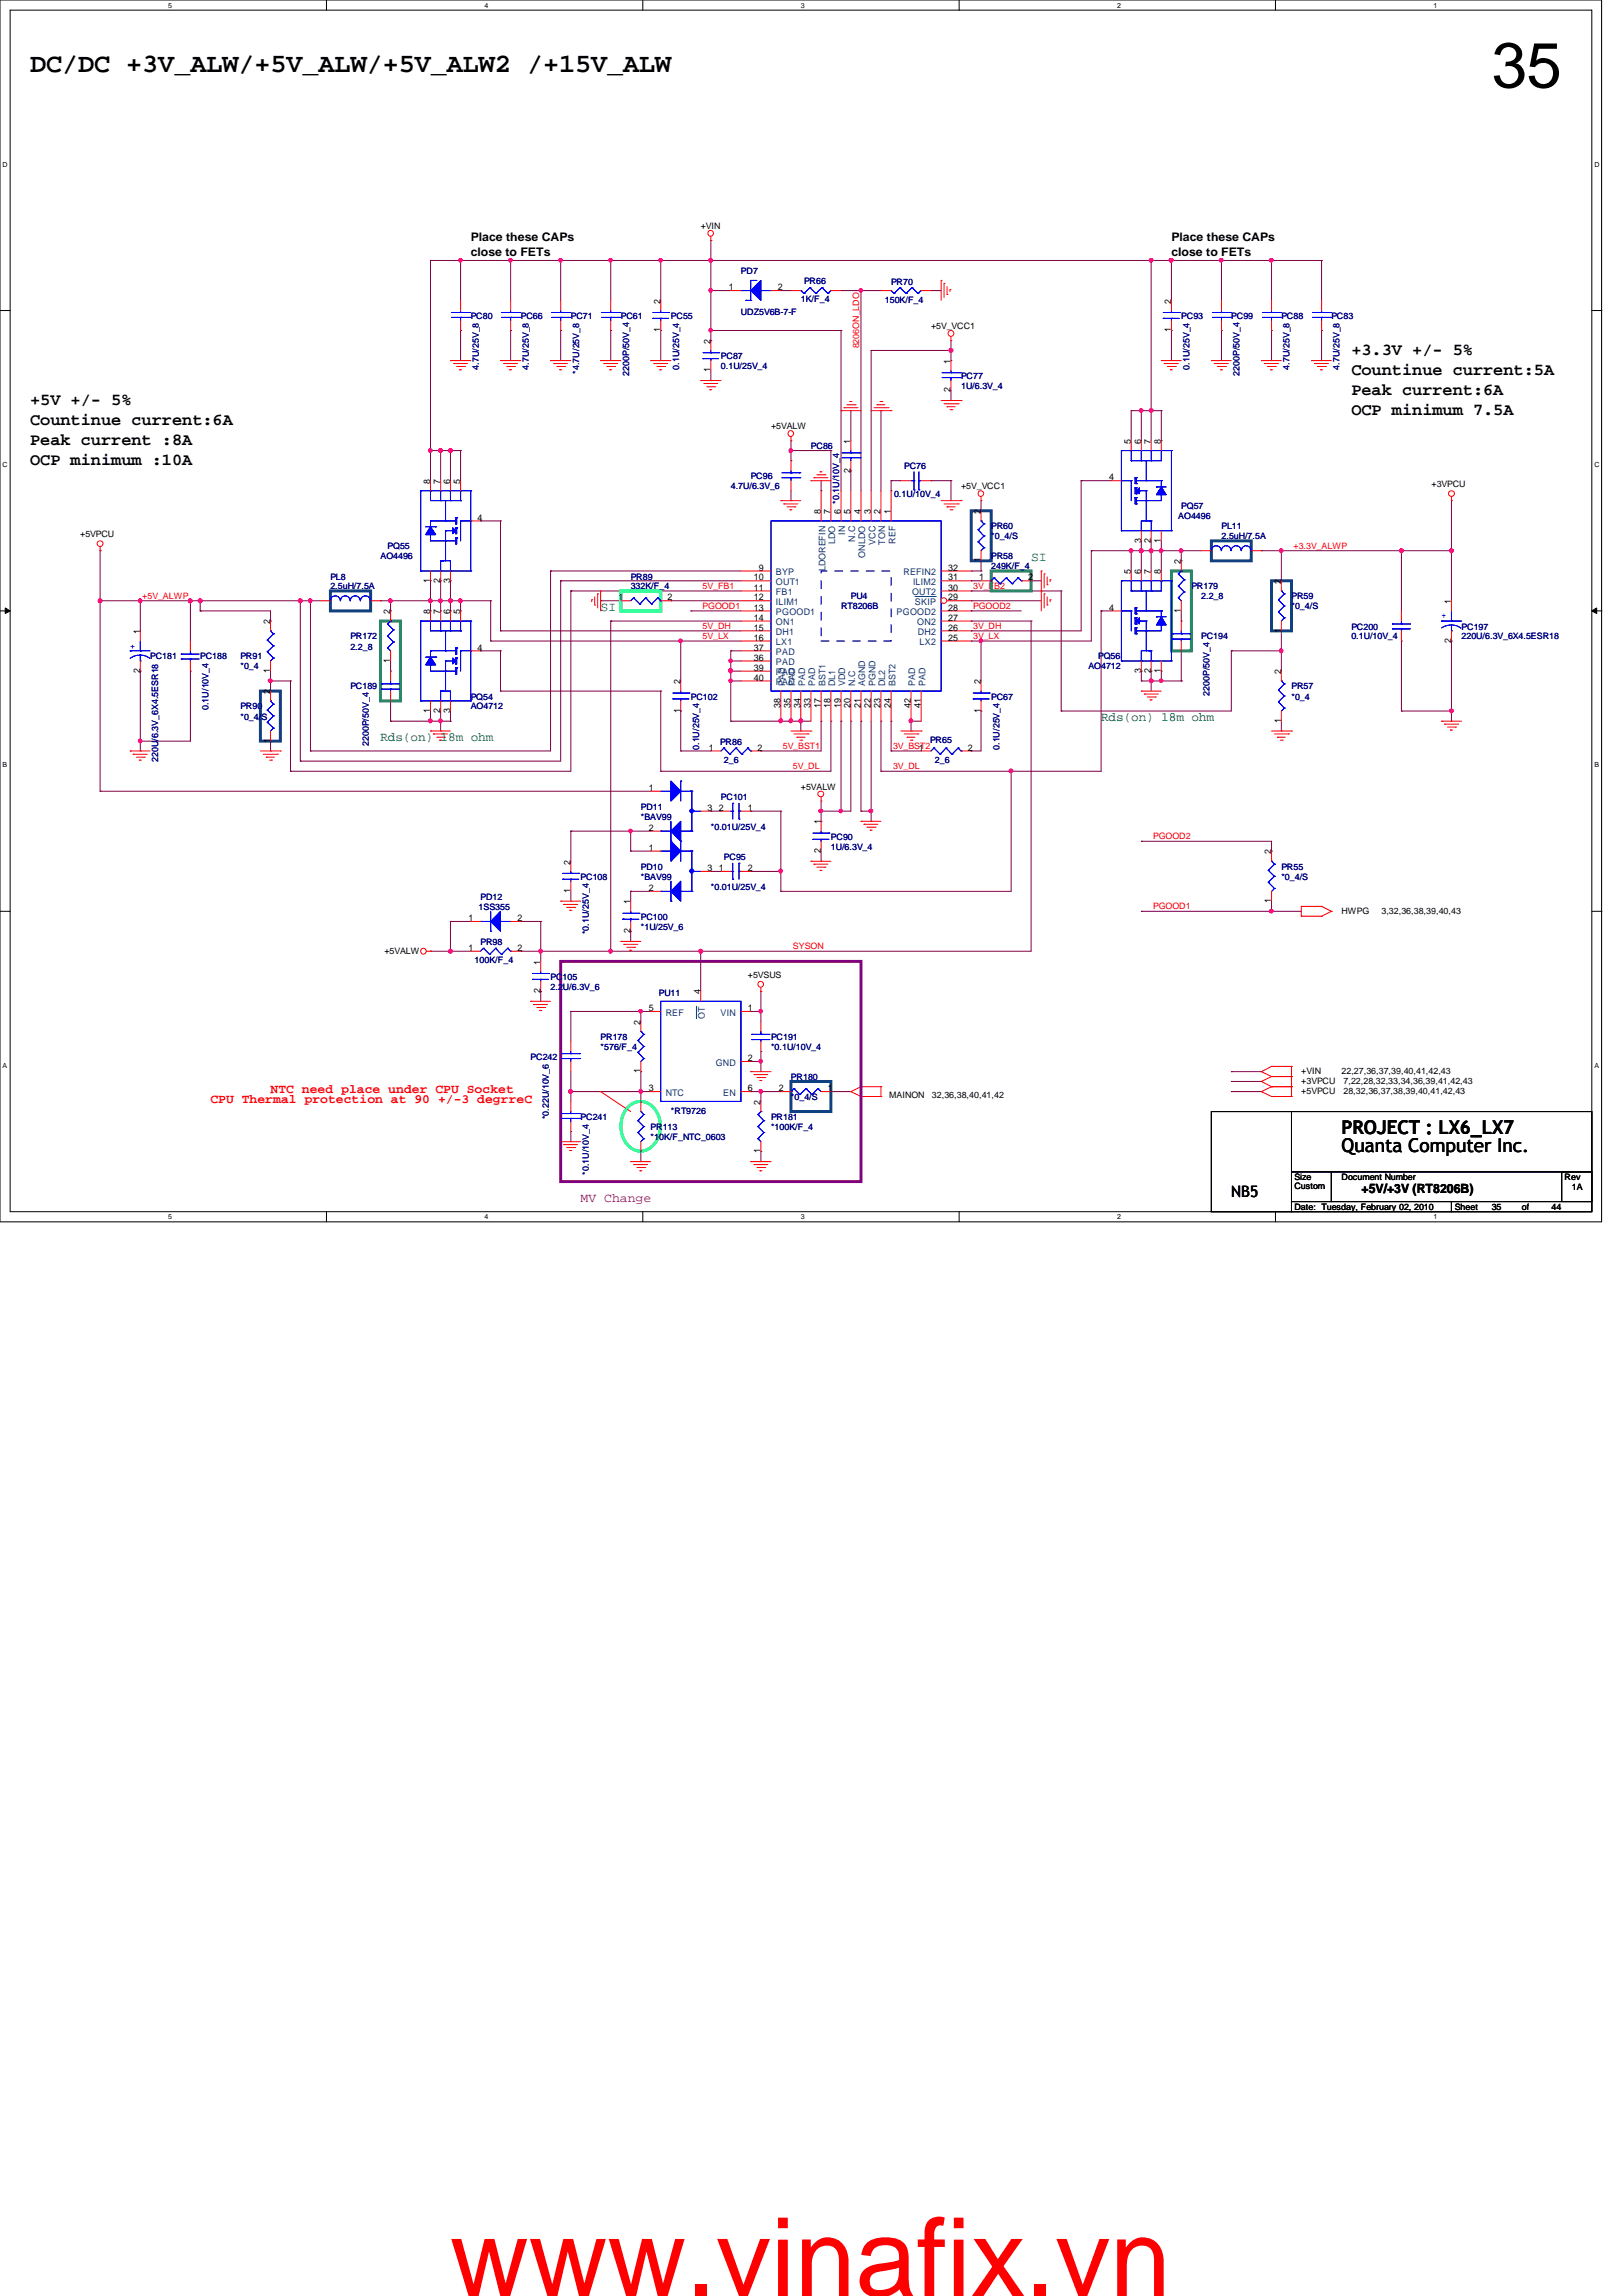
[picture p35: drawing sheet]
<svg xmlns="http://www.w3.org/2000/svg" width="210mm" height="297mm" viewBox="0 0 210 297" stroke-linecap="round" stroke-linejoin="round" font-family="sans-serif">
<defs><g id="words">
<text font-size="14.1" fill="#f00" x="58.2" y="297">www.vinafix.vn</text>
<text font-size="8.3" x="193" y="11.3">35</text>
<text font-size="3.5" x="3.9" y="9.3">DC/DC +3V_ALW/+5V_ALW/+5V_ALW2 /+15V_ALW</text>
<g font-size="2.5">
<text x="173.6" y="149.1">Quanta Computer Inc.</text>
<text x="173.6" y="146.8">PROJECT : LX6_LX7</text>
</g>
<g font-size="2.2">
<text x="174.9" y="45.9">+3.3V +/- 5%</text>
<text x="3.9" y="52.4">+5V +/- 5%</text>
<text x="174.9" y="51.1">Peak current:6A</text>
<text x="174.9" y="48.5">Countinue current:5A</text>
<text x="174.9" y="53.6">OCP minimum 7.5A</text>
<text x="3.9" y="57.5">Peak current :8A</text>
<text x="3.9" y="54.9">Countinue current:6A</text>
<text x="3.9" y="60.1">OCP minimum :10A</text>
</g>
<text font-size="2" x="159.3" y="154.9">NB5</text>
<g font-size="1.7" fill="#008040">
<text x="133.4" y="72.6">SI</text>
<text x="77.7" y="79">SI</text>
</g>
<g font-size="1.7" fill="#008000">
<text x="49.2" y="95.9">Rds(on) 18m ohm</text>
<text x="142.5" y="93.3">Rds(on) 18m ohm</text>
</g>
<g font-size="1.7" fill="#f00">
<text x="27.2" y="142.7">CPU Thermal protection at 90 +/-3 degrreC</text>
<text x="35" y="141.4">NTC need place under CPU Socket</text>
</g>
<text font-size="1.7" fill="#800080" x="75.1" y="155.5">MV Change</text>
<text font-size="1.7" x="176.2" y="154.4">+5V/+3V (RT8206B)</text>
<g font-size="1.5">
<text x="60.9" y="31.2">Place these CAPs</text>
<text x="60.9" y="33.1">close to FETs</text>
<text x="151.6" y="31.2">Place these CAPs</text>
<text x="151.6" y="33.1">close to FETs</text>
</g>
<g font-size="1.2">
<text x="85.5" y="39.3" transform="rotate(-90 85.5 39.3)">2</text>
<text x="94.3" y="37.5">1</text>
<text x="100.7" y="37.5">2</text>
<text x="151.6" y="39.3" transform="rotate(-90 151.6 39.3)">2</text>
<text x="85.5" y="43" transform="rotate(-90 85.5 43)">1</text>
<text x="91.9" y="44.5" transform="rotate(-90 91.9 44.5)">2</text>
<text x="123" y="47.1" transform="rotate(-90 123 47.1)">1</text>
<text x="151.6" y="43" transform="rotate(-90 151.6 43)">1</text>
<text x="91.9" y="48.2" transform="rotate(-90 91.9 48.2)">1</text>
<text x="123" y="50.8" transform="rotate(-90 123 50.8)">2</text>
<text x="110.1" y="57.4" transform="rotate(-90 110.1 57.4)">1</text>
<text x="146.3" y="57.4" transform="rotate(-90 146.3 57.4)">5</text>
<text x="147.7" y="57.4" transform="rotate(-90 147.7 57.4)">6</text>
<text x="148.9" y="57.4" transform="rotate(-90 148.9 57.4)">7</text>
<text x="150.2" y="57.4" transform="rotate(-90 150.2 57.4)">8</text>
<text x="55.7" y="62.6" transform="rotate(-90 55.7 62.6)">8</text>
<text x="57" y="62.6" transform="rotate(-90 57 62.6)">7</text>
<text x="58.3" y="62.6" transform="rotate(-90 58.3 62.6)">6</text>
<text x="59.6" y="62.6" transform="rotate(-90 59.6 62.6)">5</text>
<text x="110.1" y="61.1" transform="rotate(-90 110.1 61.1)">2</text>
<text x="143.6" y="62.1">4</text>
<text x="61.8" y="67.4">4</text>
<text x="106.2" y="66.5" transform="rotate(-90 106.2 66.5)">8</text>
<text x="107.5" y="66.5" transform="rotate(-90 107.5 66.5)">7</text>
<text x="108.8" y="66.5" transform="rotate(-90 108.8 66.5)">6 *0.1U/10V_4</text>
<text x="110.1" y="66.5" transform="rotate(-90 110.1 66.5)">5</text>
<text x="111.4" y="66.5" transform="rotate(-90 111.4 66.5)">4</text>
<text x="112.7" y="66.5" transform="rotate(-90 112.7 66.5)">3</text>
<text x="114" y="66.5" transform="rotate(-90 114 66.5)">2</text>
<text x="115.3" y="66.5" transform="rotate(-90 115.3 66.5)">1</text>
<text x="126.9" y="66.5" transform="rotate(-90 126.9 66.5)">2</text>
<text x="147.7" y="70.2" transform="rotate(-90 147.7 70.2)">3</text>
<text x="148.9" y="70.2" transform="rotate(-90 148.9 70.2)">2</text>
<text x="150.2" y="70.2" transform="rotate(-90 150.2 70.2)">1</text>
<text x="55.7" y="75.4" transform="rotate(-90 55.7 75.4)">1</text>
<text x="57" y="75.4" transform="rotate(-90 57 75.4)">2</text>
<text x="58.3" y="75.4" transform="rotate(-90 58.3 75.4)">3</text>
<text x="80.1" y="77.7">1</text>
<text x="86.4" y="77.7">2</text>
<text x="97.5" y="75.1">10</text>
<text x="97.5" y="76.4">11</text>
<text x="97.5" y="77.7">12</text>
<text x="98.2" y="73.8">9</text>
<text x="122.7" y="77.7">29</text>
<text x="122.7" y="76.4">30</text>
<text x="122.7" y="75.1">31</text>
<text x="122.7" y="73.8">32</text>
<text x="126.7" y="75.1">1</text>
<text x="126.9" y="72.8" transform="rotate(-90 126.9 72.8)">1</text>
<text x="133.1" y="75.1">2</text>
<text x="146.3" y="74.3" transform="rotate(-90 146.3 74.3)">5</text>
<text x="147.7" y="74.3" transform="rotate(-90 147.7 74.3)">6</text>
<text x="148.9" y="74.3" transform="rotate(-90 148.9 74.3)">7</text>
<text x="150.2" y="74.3" transform="rotate(-90 150.2 74.3)">8</text>
<text x="152.8" y="73" transform="rotate(-90 152.8 73)">2</text>
<text x="165.8" y="75.6" transform="rotate(-90 165.8 75.6)">2</text>
<text x="18.1" y="82" transform="rotate(-90 18.1 82)">1</text>
<text x="35" y="80.7" transform="rotate(-90 35 80.7)">2</text>
<text x="50.5" y="79.5" transform="rotate(-90 50.5 79.5)">2</text>
<text x="55.7" y="79.5" transform="rotate(-90 55.7 79.5)">8</text>
<text x="57" y="79.5" transform="rotate(-90 57 79.5)">7</text>
<text x="58.3" y="79.5" transform="rotate(-90 58.3 79.5)">6</text>
<text x="59.6" y="79.5" transform="rotate(-90 59.6 79.5)">5</text>
<text x="97.5" y="79">13</text>
<text x="97.5" y="80.3">14</text>
<text x="97.5" y="81.6">15</text>
<text x="97.5" y="82.9">16</text>
<text x="122.7" y="82.9">25</text>
<text x="122.7" y="81.6">26</text>
<text x="122.7" y="80.3">27</text>
<text x="122.7" y="79">28</text>
<text x="143.6" y="79">4</text>
<text x="152.8" y="79.2" transform="rotate(-90 152.8 79.2)">1</text>
<text x="165.8" y="81.9" transform="rotate(-90 165.8 81.9)">1</text>
<text x="187.8" y="83.1" transform="rotate(-90 187.8 83.1)">2</text>
<text x="187.8" y="78.1" transform="rotate(-90 187.8 78.1)">1</text>
<text x="18.1" y="87" transform="rotate(-90 18.1 87)">2</text>
<text x="35" y="89.8" transform="rotate(-90 35 89.8)">2</text>
<text x="35" y="87" transform="rotate(-90 35 87)">1</text>
<text x="50.5" y="85.7" transform="rotate(-90 50.5 85.7)">1</text>
<text x="61.8" y="84.2">4</text>
<text x="88.1" y="88.5" transform="rotate(-90 88.1 88.5)">2</text>
<text x="97.5" y="85.5">36</text>
<text x="97.5" y="84.2">37</text>
<text x="97.5" y="86.8">39</text>
<text x="97.5" y="88.1">40</text>
<text x="126.9" y="88.5" transform="rotate(-90 126.9 88.5)">2</text>
<text x="147.7" y="87" transform="rotate(-90 147.7 87)">3</text>
<text x="148.9" y="87" transform="rotate(-90 148.9 87)">2</text>
<text x="150.2" y="87" transform="rotate(-90 150.2 87)">1</text>
<text x="165.8" y="87.2" transform="rotate(-90 165.8 87.2)">2</text>
<text x="55.7" y="92.2" transform="rotate(-90 55.7 92.2)">1</text>
<text x="57" y="92.2" transform="rotate(-90 57 92.2)">2</text>
<text x="58.3" y="92.2" transform="rotate(-90 58.3 92.2)">3</text>
<text x="88.1" y="92.2" transform="rotate(-90 88.1 92.2)">1</text>
<text x="101" y="91.6" transform="rotate(-90 101 91.6)">38</text>
<text x="102.3" y="91.6" transform="rotate(-90 102.3 91.6)">35</text>
<text x="103.6" y="91.6" transform="rotate(-90 103.6 91.6)">34</text>
<text x="104.9" y="91.6" transform="rotate(-90 104.9 91.6)">33</text>
<text x="106.2" y="91.6" transform="rotate(-90 106.2 91.6)">17</text>
<text x="107.5" y="91.6" transform="rotate(-90 107.5 91.6)">18</text>
<text x="108.8" y="91.6" transform="rotate(-90 108.8 91.6)">19</text>
<text x="110.1" y="91.6" transform="rotate(-90 110.1 91.6)">20</text>
<text x="111.4" y="91.6" transform="rotate(-90 111.4 91.6)">21</text>
<text x="112.7" y="91.6" transform="rotate(-90 112.7 91.6)">22</text>
<text x="114" y="91.6" transform="rotate(-90 114 91.6)">23</text>
<text x="115.3" y="91.6" transform="rotate(-90 115.3 91.6)">24</text>
<text x="117.9" y="91.6" transform="rotate(-90 117.9 91.6)">42</text>
<text x="119.2" y="91.6" transform="rotate(-90 119.2 91.6)">41</text>
<text x="126.9" y="92.2" transform="rotate(-90 126.9 92.2)">1</text>
<text x="165.8" y="93.5" transform="rotate(-90 165.8 93.5)">1</text>
<text x="35" y="96.1" transform="rotate(-90 35 96.1)">1</text>
<text x="91.7" y="97.1">1</text>
<text x="98" y="97.1">2</text>
<text x="118.9" y="97.1">1</text>
<text x="125.3" y="97.1">2</text>
<text x="83.9" y="102.3">1</text>
<text x="83.9" y="107.5">2</text>
<text x="91.6" y="104.9">3</text>
<text x="93" y="104.9">2</text>
<text x="96.8" y="104.9">1</text>
<text x="106.2" y="106.6" transform="rotate(-90 106.2 106.6)">1</text>
<text x="73.8" y="111.8" transform="rotate(-90 73.8 111.8)">2</text>
<text x="83.9" y="110.1">1</text>
<text x="91.6" y="112.7">3</text>
<text x="93" y="112.7">1</text>
<text x="96.8" y="112.7">2</text>
<text x="106.2" y="110.4" transform="rotate(-90 106.2 110.4)">2</text>
<text x="164.5" y="110.5" transform="rotate(-90 164.5 110.5)">2</text>
<text x="60.6" y="119.2">1</text>
<text x="67" y="119.2">2</text>
<text x="73.8" y="115.5" transform="rotate(-90 73.8 115.5)">1</text>
<text x="81.6" y="117" transform="rotate(-90 81.6 117)">1</text>
<text x="83.9" y="115.3">2</text>
<text x="164.5" y="116.8" transform="rotate(-90 164.5 116.8)">1</text>
<text x="60.6" y="123">1</text>
<text x="67" y="123">2</text>
<text x="69.9" y="124.8" transform="rotate(-90 69.9 124.8)">1</text>
<text x="81.6" y="120.7" transform="rotate(-90 81.6 120.7)">2</text>
<text x="69.9" y="128.5" transform="rotate(-90 69.9 128.5)">2</text>
<text x="83.9" y="130.8">5</text>
<text x="90.6" y="128.7" transform="rotate(-90 90.6 128.7)">4</text>
<text x="96.8" y="130.8">1</text>
<text x="82.9" y="132.5" transform="rotate(-90 82.9 132.5)">2</text>
<text x="96.8" y="137.3">2</text>
<text x="82.9" y="138.9" transform="rotate(-90 82.9 138.9)">1</text>
<text x="83.9" y="141.2">3</text>
<text x="96.8" y="141.2">6</text>
<text x="98.4" y="142.9" transform="rotate(-90 98.4 142.9)">2</text>
<text x="100.8" y="141.2">2</text>
<text x="107.1" y="141.2">1</text>
<text x="98.4" y="149.2" transform="rotate(-90 98.4 149.2)">1</text>
</g>
<g font-size="1.2" fill="#004080">
<text x="108.1" y="70.4" transform="rotate(-90 108.1 70.4)">LDO</text>
<text x="109.4" y="69.2" transform="rotate(-90 109.4 69.2)">IN</text>
<text x="110.7" y="70.1" transform="rotate(-90 110.7 70.1)">N.C</text>
<text x="113.3" y="70.5" transform="rotate(-90 113.3 70.5)">VCC</text>
<text x="114.6" y="70.5" transform="rotate(-90 114.6 70.5)">TON</text>
<text x="115.9" y="70.4" transform="rotate(-90 115.9 70.4)">REF</text>
<text x="100.4" y="74.4">BYP</text>
<text x="100.4" y="75.7">OUT1</text>
<text x="100.4" y="77">FB1</text>
<text x="106.8" y="73.9" transform="rotate(-90 106.8 73.9)">LDOREFIN</text>
<text x="112" y="72.1" transform="rotate(-90 112 72.1)">ONLDO</text>
<text x="116.9" y="74.4">REFIN2</text>
<text x="118" y="77">OUT2</text>
<text x="118.2" y="75.7">ILIM2</text>
<text x="100.4" y="78.3">ILIM1</text>
<text x="100.4" y="79.6">PGOOD1</text>
<text x="100.4" y="80.9">ON1</text>
<text x="100.4" y="82.2">DH1</text>
<text x="100.4" y="83.5">LX1</text>
<text x="116" y="79.6">PGOOD2</text>
<text x="118.4" y="78.3">SKIP</text>
<text x="118.7" y="80.9">ON2</text>
<text x="118.8" y="82.2">DH2</text>
<text x="119" y="83.5">LX2</text>
<text x="100.4" y="86.1">PAD</text>
<text x="100.4" y="84.8">PAD</text>
<text x="100.4" y="87.4">PAD</text>
<text x="100.4" y="88.6">PAD</text>
<text x="101.6" y="88.8" transform="rotate(-90 101.6 88.8)">PAD</text>
<text x="102.9" y="88.8" transform="rotate(-90 102.9 88.8)">PAD</text>
<text x="104.2" y="88.8" transform="rotate(-90 104.2 88.8)">PAD</text>
<text x="105.5" y="88.8" transform="rotate(-90 105.5 88.8)">PAD</text>
<text x="106.8" y="88.8" transform="rotate(-90 106.8 88.8)">BST1</text>
<text x="108.1" y="88.8" transform="rotate(-90 108.1 88.8)">DL1</text>
<text x="109.4" y="88.8" transform="rotate(-90 109.4 88.8)">VDD</text>
<text x="110.7" y="88.8" transform="rotate(-90 110.7 88.8)">N.C</text>
<text x="112" y="88.8" transform="rotate(-90 112 88.8)">AGND</text>
<text x="113.3" y="88.8" transform="rotate(-90 113.3 88.8)">PGND</text>
<text x="114.6" y="88.8" transform="rotate(-90 114.6 88.8)">DL2</text>
<text x="115.9" y="88.8" transform="rotate(-90 115.9 88.8)">BST2</text>
<text x="118.4" y="88.8" transform="rotate(-90 118.4 88.8)">PAD</text>
<text x="119.8" y="88.8" transform="rotate(-90 119.8 88.8)">PAD</text>
<text x="86.1" y="131.4">REF</text>
<text x="91.2" y="131.8" transform="rotate(-90 91.2 131.8)">OT</text>
<text x="93.3" y="131.4">VIN</text>
<text x="92.6" y="137.9">GND</text>
<text x="86.1" y="141.8">NTC</text>
<text x="93.6" y="141.8">EN</text>
</g>
<g font-size="1.1">
<text x="90.7" y="29.6">+VIN</text>
<text x="120.5" y="42.6">+5V_VCC1</text>
<text x="99.8" y="55.5">+5VALW</text>
<text x="124.4" y="63.3">+5V_VCC1</text>
<text x="185.3" y="63">+3VPCU</text>
<text x="10.4" y="69.5">+5VPCU</text>
<text x="103.6" y="102.2">+5VALW</text>
<text x="173.6" y="118.2">HWPG</text>
<text x="178.8" y="118.2">3,32,36,38,39,40,43</text>
<text x="49.7" y="123.4">+5VALW</text>
<text x="96.8" y="126.5">+5VSUS</text>
<text x="115.1" y="142.1">MAINON</text>
<text x="120.6" y="142.1">32,36,38,40,41,42</text>
<text x="168.4" y="141.5">+5VPCU</text>
<text x="168.4" y="140.3">+3VPCU</text>
<text x="168.4" y="138.9">+VIN</text>
<text x="173.6" y="138.9">22,27,36,37,39,40,41,42,43</text>
<text x="173.9" y="141.5">28,32,36,37,38,39,40,41,42,43</text>
<text x="173.9" y="140.3">7,22,28,32,33,34,36,39,41,42,43</text>
<text x="167.5" y="152.7">Size</text>
<text x="167.5" y="153.8">Custom</text>
<text x="173.6" y="152.7">Document Number</text>
<text x="202.5" y="152.7">Rev</text>
<text x="203.4" y="154">1A</text>
<text x="167.5" y="156.5">Date: Tuesday, February 02, 2010</text>
<text x="188.3" y="156.5">Sheet</text>
<text x="193" y="156.5">35</text>
<text x="196.9" y="156.5">of</text>
<text x="200.8" y="156.5">44</text>
</g>
<g font-size="1.1" fill="#000080">
<text x="95.9" y="35.4">PD7</text>
<text x="60.9" y="41.3">PC80</text>
<text x="67.4" y="41.3">PC66</text>
<text x="73.9" y="41.3">PC71</text>
<text x="80.3" y="41.3">PC61</text>
<text x="86.8" y="41.3">PC55</text>
<text x="95.9" y="40.8">UDZ5V6B-7-F</text>
<text x="103.6" y="39.1">1K/F_4</text>
<text x="104.1" y="36.7">PR66</text>
<text x="114.5" y="39.2">150K/F_4</text>
<text x="115.3" y="36.9">PR70</text>
<text x="152.9" y="41.3">PC93</text>
<text x="159.3" y="41.3">PC99</text>
<text x="165.8" y="41.3">PC88</text>
<text x="172.3" y="41.3">PC83</text>
<text x="62" y="47.8" transform="rotate(-90 62 47.8)">4.7U/25V_8</text>
<text x="68.5" y="47.8" transform="rotate(-90 68.5 47.8)">4.7U/25V_8</text>
<text x="87.9" y="47.8" transform="rotate(-90 87.9 47.8)">0.1U/25V_4</text>
<text x="93.3" y="46.4">PC87</text>
<text x="93.3" y="47.8">0.1U/25V_4</text>
<text x="153.9" y="47.8" transform="rotate(-90 153.9 47.8)">0.1U/25V_4</text>
<text x="166.9" y="47.8" transform="rotate(-90 166.9 47.8)">4.7U/25V_8</text>
<text x="173.4" y="47.8" transform="rotate(-90 173.4 47.8)">4.7U/25V_8</text>
<text x="74.9" y="48.3" transform="rotate(-90 74.9 48.3)">*4.7U/25V_8</text>
<text x="81.4" y="48.6" transform="rotate(-90 81.4 48.6)">2200P/50V_4</text>
<text x="124.4" y="49.1">PC77</text>
<text x="124.4" y="50.3">1U/6.3V_4</text>
<text x="160.4" y="48.6" transform="rotate(-90 160.4 48.6)">2200P/50V_4</text>
<text x="104.9" y="58.1">PC86</text>
<text x="94.6" y="63.3">4.7U/6.3V_6</text>
<text x="97.2" y="62">PC96</text>
<text x="115.7" y="64.3">0.1U/10V_4</text>
<text x="117" y="60.7">PC76</text>
<text x="152.9" y="65.9">PQ57</text>
<text x="50.2" y="71.1">PQ55</text>
<text x="128.3" y="68.5">PR60</text>
<text x="128.3" y="69.8">*0_4/S</text>
<text x="152.5" y="67.2">AO4496</text>
<text x="158.1" y="68.5">PL11</text>
<text x="158.1" y="69.8">2.5uH/7.5A</text>
<text x="42.8" y="75">PL8</text>
<text x="42.8" y="76.2">2.5uH/7.5A</text>
<text x="49.2" y="72.3">AO4496</text>
<text x="81.6" y="75">PR89</text>
<text x="81.6" y="76.2">332K/F_4</text>
<text x="110.1" y="77.6">PU4</text>
<text x="128.3" y="72.3">PR58</text>
<text x="128.3" y="73.7">249K/F_4</text>
<text x="154.2" y="76.2">PR179</text>
<text x="155.4" y="77.6">2.2_8</text>
<text x="167.1" y="77.6">PR59</text>
<text x="45.3" y="82.7">PR172</text>
<text x="108.8" y="78.8">RT8206B</text>
<text x="155.4" y="82.7">PC194</text>
<text x="167.1" y="78.8">*0_4/S</text>
<text x="174.9" y="81.4">PC200</text>
<text x="174.9" y="82.7">0.1U/10V_4</text>
<text x="189.1" y="81.4">PC197</text>
<text x="189.1" y="82.7">220U/6.3V_6X4.5ESR18</text>
<text x="19.4" y="85.3">PC181</text>
<text x="25.9" y="85.3">PC188</text>
<text x="31.1" y="85.3">PR91</text>
<text x="31.1" y="86.6">*0_4</text>
<text x="45.3" y="84">2.2_8</text>
<text x="45.3" y="89.2">PC189</text>
<text x="140.8" y="86.6">AO4712</text>
<text x="142.1" y="85.3">PQ56</text>
<text x="167.1" y="89.2">PR57</text>
<text x="27" y="91.9" transform="rotate(-90 27 91.9)">0.1U/10V_4</text>
<text x="31.1" y="91.8">PR90</text>
<text x="31.1" y="93.1">*0_4/S</text>
<text x="60.9" y="90.5">PQ54</text>
<text x="60.9" y="91.8">AO4712</text>
<text x="89.4" y="90.5">PC102</text>
<text x="128.3" y="90.5">PC67</text>
<text x="156.5" y="90" transform="rotate(-90 156.5 90)">2200P/50V_4</text>
<text x="167.1" y="90.5">*0_4</text>
<text x="20.5" y="98.6" transform="rotate(-90 20.5 98.6)">220U/6.3V_6X4.5ESR18</text>
<text x="47.7" y="96.5" transform="rotate(-90 47.7 96.5)">2200P/50V_4</text>
<text x="90.5" y="97" transform="rotate(-90 90.5 97)">0.1U/25V_4</text>
<text x="93.2" y="96.4">PR86</text>
<text x="93.7" y="98.7">2_6</text>
<text x="120.4" y="96.2">PR65</text>
<text x="121" y="98.7">2_6</text>
<text x="129.3" y="97" transform="rotate(-90 129.3 97)">0.1U/25V_4</text>
<text x="82.9" y="104.7">PD11</text>
<text x="82.9" y="106">*BAV99</text>
<text x="92" y="107.4">*0.01U/25V_4</text>
<text x="93.3" y="103.5">PC101</text>
<text x="75.1" y="113.8">PC108</text>
<text x="82.9" y="112.5">PD10</text>
<text x="82.9" y="113.8">*BAV99</text>
<text x="93.7" y="111.2">PC95</text>
<text x="107.5" y="108.6">PC90</text>
<text x="107.5" y="109.9">1U/6.3V_4</text>
<text x="165.8" y="112.5">PR55</text>
<text x="165.8" y="113.8">*0_4/S</text>
<text x="61.9" y="117.7">1SS355</text>
<text x="62.2" y="116.4">PD12</text>
<text x="82.9" y="119">PC100</text>
<text x="92" y="115.1">*0.01U/25V_4</text>
<text x="61.4" y="124.6">100K/F_4</text>
<text x="62.2" y="122.3">PR98</text>
<text x="76.2" y="120.9" transform="rotate(-90 76.2 120.9)">*0.1U/25V_4</text>
<text x="82.9" y="120.3">*1U/25V_6</text>
<text x="71.2" y="126.8">PC105</text>
<text x="71.2" y="128.1">2.2U/6.3V_6</text>
<text x="85.3" y="128.9">PU11</text>
<text x="68.7" y="137.1">PC242</text>
<text x="77.7" y="134.5">PR178</text>
<text x="77.7" y="135.8">*576/F_4</text>
<text x="99.8" y="134.5">PC191</text>
<text x="99.8" y="135.8">*0.1U/10V_4</text>
<text x="102.4" y="139.7">PR180</text>
<text x="102.4" y="142.3">*0_4/S</text>
<text x="71" y="144.8" transform="rotate(-90 71 144.8)">*0.22U/10V_6</text>
<text x="75.1" y="144.9">PC241</text>
<text x="84.2" y="146.2">PR113</text>
<text x="84.2" y="147.5">*10K/F_NTC_0603</text>
<text x="86.8" y="144.1">*RT9726</text>
<text x="99.8" y="144.9">PR181</text>
<text x="99.8" y="146.2">*100K/F_4</text>
<text x="76.2" y="152" transform="rotate(-90 76.2 152)">*0.1U/10V_4</text>
</g>
<g font-size="1.1" fill="#f00">
<text x="111.2" y="45.1" transform="rotate(-90 111.2 45.1)">8206ON_LDO</text>
<text x="167.4" y="71">+3.3V_ALWP</text>
<text x="18.4" y="77.5">+5V_ALWP</text>
<text x="90.9" y="76.2">5V_FB1</text>
<text x="125.9" y="76.2">3V_FB2</text>
<text x="90.9" y="78.8">PGOOD1</text>
<text x="90.9" y="82.7">5V_LX</text>
<text x="90.9" y="81.4">5V_DH</text>
<text x="125.9" y="82.7">3V_LX</text>
<text x="125.9" y="78.8">PGOOD2</text>
<text x="125.9" y="81.4">3V_DH</text>
<text x="101.3" y="96.9">5V_BST1</text>
<text x="102.6" y="99.5">5V_DL</text>
<text x="115.6" y="99.5">3V_DL</text>
<text x="115.6" y="96.9">3V_BST2</text>
<text x="149.2" y="108.6">PGOOD2</text>
<text x="149.2" y="117.6">PGOOD1</text>
<text x="102.6" y="122.8">SYSON</text>
</g>
<g font-size="1.1" fill="#00f">
<text x="16.8" y="83.9">+</text>
<text x="186.6" y="80">+</text>
</g>
<g font-size=".9">
<text x="21.8" y="1">5</text>
<text x="62.7" y="1">4</text>
<text x="103.6" y="1">3</text>
<text x="144.6" y="1">2</text>
<text x="185.5" y="1">1</text>
<text x=".3" y="21.5">D</text>
<text x="206.3" y="21.5">D</text>
<text x=".3" y="60.4">C</text>
<text x="206.3" y="60.4">C</text>
<text x=".3" y="99.3">B</text>
<text x="206.3" y="99.3">B</text>
<text x=".3" y="138.1">A</text>
<text x="206.3" y="138.1">A</text>
<text x="21.8" y="157.7">5</text>
<text x="62.7" y="157.7">4</text>
<text x="103.6" y="157.7">3</text>
<text x="144.6" y="157.7">2</text>
<text x="185.5" y="157.7">1</text>
</g>
</g></defs>
<path d="M0 0h207.3v158.1h-207.3zM1.3 1.3h204.7v155.5h-204.7z" fill="none" stroke="#000" stroke-width=".13"/>
<g fill="#fff">
<path d="M21.8 .2h.5v1h-.5z"/>
<path d="M21.8 156.9h.5v1h-.5z"/>
</g>
<path d="M42.2 0v1.3M42.2 156.8v1.3" fill="none" stroke="#000" stroke-width=".13"/>
<g fill="#fff">
<path d="M62.7 .2h.5v1h-.5z"/>
<path d="M62.7 156.9h.5v1h-.5z"/>
</g>
<path d="M83.2 0v1.3M83.2 156.8v1.3" fill="none" stroke="#000" stroke-width=".13"/>
<g fill="#fff">
<path d="M103.6 .2h.5v1h-.5z"/>
<path d="M103.6 156.9h.5v1h-.5z"/>
</g>
<path d="M124.1 0v1.3M124.1 156.8v1.3" fill="none" stroke="#000" stroke-width=".13"/>
<g fill="#fff">
<path d="M144.6 .2h.5v1h-.5z"/>
<path d="M144.6 156.9h.5v1h-.5z"/>
</g>
<path d="M165.1 0v1.3M165.1 156.8v1.3" fill="none" stroke="#000" stroke-width=".13"/>
<g fill="#fff">
<path d="M185.5 .2h.5v1h-.5z"/>
<path d="M185.5 156.9h.5v1h-.5z"/>
<path d="M.3 20.7h.7v1.1h-.7z"/>
<path d="M206.3 20.7h.7v1.1h-.7z"/>
<path d="M.3 59.6h.7v1h-.7z"/>
<path d="M206.3 59.6h.7v1h-.7z"/>
</g>
<path d="M0 40.2h1.3M206 40.2h1.3" fill="none" stroke="#000" stroke-width=".13"/>
<g fill="#fff">
<path d="M.3 98.5h.6v1h-.6z"/>
<path d="M206.3 98.5h.6v1h-.6z"/>
</g>
<path d="M0 79h1.3M.7 78.7l.6 .3-.6 .4zM206 79l.6-.3v.7zM206 79h1.3" fill="none" stroke="#000" stroke-width=".13"/>
<path d="M.7 78.7l.6 .3-.6 .4zM206 79l.6-.3v.7z" fill="#000"/>
<g fill="#fff">
<path d="M.3 137.3h.6v1h-.6z"/>
<path d="M206.3 137.3h.6v1h-.6z"/>
</g>
<path d="M0 117.9h1.3M206 117.9h1.3" fill="none" stroke="#000" stroke-width=".13"/>
<g fill="none" stroke="#800040" stroke-width=".13">
<path d="M55.7 33.7h.1M55.7 33.7h3.9M59.6 33.7h.1M59.6 33.7v5.2M55.7 58.3h.1M55.7 58.3v3.9M59.6 42.8h.1M59.6 42.8v3.9M164.5 42.8h.1M164.5 42.8v3.9M171 42.8h.1M171 42.8v3.9"/>
<path d="M55.7 79h.1M55.7 77.7v1.3M58.3 79h.1M58.3 77.7v1.3M62.2 84.2h.1M62.2 84.2h2.6M64.8 84.2h.1M64.8 84.2v5.2M70 123.1h.1M70 128.3h.1M70 123.1v1.3M70 128.3v1.2"/>
</g>
<path d="M55.5 58.1l.2-.1 .2 .2-.1 .3h-.1h-.2z" fill-rule="evenodd" fill="#f0f"/>
<path d="M55.5 58.1l.2-.1 .2 .2-.1 .3h-.1h-.2z" fill="none" stroke="#f0f" stroke-width=".13"/>
<path d="M164.5 33.7h.1M164.5 33.7v5.2M55.7 58.3h.1M55.7 58.3h1.3M59.6 79h.1M59.6 77.7v1.3" fill="none" stroke="#800040" stroke-width=".13"/>
<path d="M59.4 77.5h.2l.2 .1-.1 .3-.1 .1-.2-.1z" fill-rule="evenodd" fill="#f0f"/>
<path d="M59.4 77.5h.2l.2 .1-.1 .3-.1 .1-.2-.1z" fill="none" stroke="#f0f" stroke-width=".13"/>
<path d="M58.3 58.3h.1M58.3 58.3h1.3M59.6 77.7h.1M59.6 77.7h3.9" fill="none" stroke="#800040" stroke-width=".13"/>
<circle cx="58.3" cy="58.3" r=".26" fill="#f0f"/>
<circle cx="58.3" cy="58.3" r=".26" fill="none" stroke="#f0f" stroke-width=".13"/>
<path d="M164.5 33.7h.1M164.5 33.7h6.5M171 33.7h.1M171 33.7v5.2M187.8 64.8h.1M187.8 64.8v6.4" fill="none" stroke="#800040" stroke-width=".13"/>
<circle cx="187.8" cy="71.2" r=".26" fill="#f0f"/>
<circle cx="187.8" cy="71.2" r=".26" fill="none" stroke="#f0f" stroke-width=".13"/>
<g fill="none" stroke="#800040" stroke-width=".13">
<path d="M58.3 58.3h.1M58.3 58.3v3.9M59.6 58.3h.1M59.6 58.3v3.9M114 53.1h.1M114 53.1v10.4M106.3 63.5h.1M106.3 62.2v1.3M85.5 89.4h.1M85.5 89.4v10.4M111.4 93.3h.1M111.4 93.3v11.6"/>
<path d="M127 82.9h.1M127 82.9v5.2M58.3 119.2h.1M58.3 119.2v3.9h-2.6M58.3 119.2h2.6M67.4 119.2h.1M67.4 119.2h2.6M70 119.2h.1M70 119.2v3.9h-2.6M81.6 110.1h.1M81.6 115.3h.1M81.6 110.1h2.6"/>
<path d="M81.6 115.3h2.6M108.8 104.9h.1M108.8 104.9h1.3M111.4 104.9h.1M111.4 104.9h1.3M55.7 123.1h.1M67.4 123.1h.1"/>
</g>
<path d="M126.8 82.7h.3l.1 .2-.1 .2h-.2h-.1z" fill-rule="evenodd" fill="#f0f"/>
<path d="M126.8 82.7h.3l.1 .2-.1 .2h-.2h-.1z" fill="none" stroke="#f0f" stroke-width=".13"/>
<g fill="none" stroke="#800040" stroke-width=".13">
<path d="M92 42.8h.1M92 42.8h16.8M108.8 42.8h.1M108.8 42.8v20.7M73.9 76.5h.1M73.9 76.5h22M142.5 79h.1M142.5 79h1.3M125.7 82.9h.1M125.7 97.2h.1M125.7 82.9h15.5M127 92h.1"/>
<path d="M127 82.9h.1M127 92v5.2h-1.3M13 102.4h.1M13 102.4h71.2M73.9 116.6h.1M73.9 115.3v1.3M81.6 120.5h.1M81.6 120.5v1.3"/>
</g>
<path d="M91.8 42.6h.3l.1 .1-.1 .2-.2 .1-.1-.1z" fill-rule="evenodd" fill="#f0f"/>
<path d="M91.8 42.6h.3l.1 .1-.1 .2-.2 .1-.1-.1z" fill="none" stroke="#f0f" stroke-width=".13"/>
<path d="M13 77.7h.1M13 77.7v24.7M141.2 71.2h.1M141.2 71.2v11.7M114 93.3h.1M114 93.3v6.5" fill="none" stroke="#800040" stroke-width=".13"/>
<circle cx="13" cy="77.7" r=".26" fill="#f0f"/>
<circle cx="13" cy="77.7" r=".26" fill="none" stroke="#f0f" stroke-width=".13"/>
<path d="M81.6 107.5h.1M81.6 107.5h2.6" fill="none" stroke="#800040" stroke-width=".13"/>
<path d="M81.4 107.3h.4v.2v.2h-.2h-.2z" fill-rule="evenodd" fill="#f0f"/>
<path d="M81.4 107.3h.4v.2v.2h-.2h-.2z" fill="none" stroke="#f0f" stroke-width=".13"/>
<path d="M24.6 77.7h.1M24.6 77.7h1.3M72.6 75.1h.1M72.6 75.1v23.4M137.3 76.5h.1M137.3 76.5v15.5M133.4 80.3h.1M133.4 80.3v42.8M165.8 94.6h.1M165.8 93.3v1.3" fill="none" stroke="#800040" stroke-width=".13"/>
<path d="M24.4 77.5h.2l.2 .1v.3l-.2 .1-.2-.1z" fill-rule="evenodd" fill="#f0f"/>
<path d="M24.4 77.5h.2l.2 .1v.3l-.2 .1-.2-.1z" fill="none" stroke="#f0f" stroke-width=".13"/>
<g fill="none" stroke="#800040" stroke-width=".13">
<path d="M66.1 33.7h.1M66.1 33.7v5.2M85.5 33.7h.1M85.5 33.7v5.2M66.1 42.8h.1M66.1 42.8v3.9M38.9 77.7h.1M38.9 77.7v20.8M125.7 76.5h.1M125.7 76.5h11.6M38.9 98.5h.1M38.9 98.5h33.7"/>
<path d="M125.7 80.3h.1M125.7 80.3h7.7M137.3 92h.1M159.3 84.2h.1M159.3 84.2v7.8h-22"/>
</g>
<path d="M85.3 33.5h.3l.1 .2-.1 .1-.1 .1-.2-.1z" fill-rule="evenodd" fill="#f0f"/>
<path d="M85.3 33.5h.3l.1 .2-.1 .1-.1 .1-.2-.1z" fill="none" stroke="#f0f" stroke-width=".13"/>
<path d="M85.5 42.8h.1M85.5 42.8v3.9M112.7 45.3h.1M112.7 45.3h10.4M71.2 73.9h.1M71.2 73.9v23.3h-31M40.2 97.2h.1" fill="none" stroke="#800040" stroke-width=".13"/>
<circle cx="123.1" cy="45.3" r=".26" fill="#f0f"/>
<circle cx="123.1" cy="45.3" r=".26" fill="none" stroke="#f0f" stroke-width=".13"/>
<path d="M158.1 33.7h.1M158.1 33.7v5.2M123.1 51.8h.1M123.1 50.5v1.3M158.1 42.8h.1M158.1 42.8v3.9M40.2 77.7h.1M40.2 77.7v19.5M57 93.3h.1M57 92v1.3" fill="none" stroke="#800040" stroke-width=".13"/>
<circle cx="158" cy="33.7" r=".25" fill="#f0f"/>
<circle cx="158" cy="33.7" r=".25" fill="none" stroke="#f0f" stroke-width=".13"/>
<path d="M151.6 33.7h.1M151.6 33.7v5.2" fill="none" stroke="#800040" stroke-width=".13"/>
<circle cx="151.6" cy="33.7" r=".25" fill="#f0f"/>
<circle cx="151.6" cy="33.7" r=".25" fill="none" stroke="#f0f" stroke-width=".13"/>
<path d="M149 33.7h.1M149 33.7h2.6M151.6 42.8h.1M151.6 42.8v3.9M77.7 77.7h.1M77.7 77.7h2.6M18.2 95.9h.1M18.2 95.9h6.4" fill="none" stroke="#800040" stroke-width=".13"/>
<path d="M18 95.7h.3l.1 .1-.1 .2-.2 .1-.1-.1z" fill-rule="evenodd" fill="#f0f"/>
<path d="M18 95.7h.3l.1 .1-.1 .2-.2 .1-.1-.1z" fill="none" stroke="#f0f" stroke-width=".13"/>
<path d="M57 77.7h.1M57 77.7h1.3" fill="none" stroke="#800040" stroke-width=".13"/>
<circle cx="58.3" cy="77.7" r=".26" fill="#f0f"/>
<circle cx="58.3" cy="77.7" r=".26" fill="none" stroke="#f0f" stroke-width=".13"/>
<path d="M56.8 77.5h.2l.2 .1v.3l-.2 .1-.2-.1z" fill-rule="evenodd" fill="#f0f"/>
<path d="M56.8 77.5h.2l.2 .1v.3l-.2 .1-.2-.1z" fill="none" stroke="#f0f" stroke-width=".13"/>
<path d="M18.2 77.7h.1M18.2 77.7h6.4M58.3 75.1h.1M58.3 75.1v2.6" fill="none" stroke="#800040" stroke-width=".13"/>
<path d="M24.4 77.5h.2l.2 .1v.3l-.2 .1-.2-.1z" fill-rule="evenodd" fill="#f0f"/>
<path d="M24.4 77.5h.2l.2 .1v.3l-.2 .1-.2-.1z" fill="none" stroke="#f0f" stroke-width=".13"/>
<g fill="none" stroke="#800040" stroke-width=".13">
<path d="M13 77.7h.1M13 77.7h5.2M89.4 79h.1M89.4 79h6.5M125.7 79h.1M125.7 79h6.5M133.4 75.1h.1M133.4 75.1h1.3M187.8 71.2h.1M187.8 71.2v6.5M57 94.6h.1M57 93.3v1.3"/>
<path d="M85.5 99.8h.1M85.5 99.8h22M130.9 99.8h.1M130.9 99.8v15.5M165.8 84.2h.1M165.8 84.2v2.6M187.8 93.3h.1M187.8 92v1.3M73.9 107.5h.1M73.9 107.5v3.9M92 112.7h.1M92 112.7h1.3"/>
<path d="M101 112.7h.1M101 112.7v2.6"/>
</g>
<path d="M130.7 99.5h.1l.2 .1v.3l-.2 .1-.1-.1z" fill-rule="evenodd" fill="#f0f"/>
<path d="M130.7 99.5h.1l.2 .1v.3l-.2 .1-.1-.1z" fill="none" stroke="#f0f" stroke-width=".13"/>
<path d="M49.2 77.7h.1M49.2 77.7h1.3v1.3M50.5 79h.1M94.6 86.8h.1M94.6 86.8h1.3M114 99.8h.1M114 99.8h16.9M101 115.3h.1M101 115.3h29.9" fill="none" stroke="#800040" stroke-width=".13"/>
<path d="M94.4 86.6l.1-.1 .2 .1v.4h-.2h-.1z" fill-rule="evenodd" fill="#f0f"/>
<path d="M94.4 86.6l.1-.1 .2 .1v.4h-.2h-.1z" fill="none" stroke="#f0f" stroke-width=".13"/>
<path d="M111.4 37.6h.1M111.4 37.6h2.6M152.9 79v1.3M79 80.3h.1M79 80.3v42.8M152.9 80.3h.1M152.9 88.1h.1M152.9 84.2v3.9" fill="none" stroke="#800040" stroke-width=".13"/>
<path d="M78.8 122.9l.2-.1 .2 .1v.3l-.2 .1-.2-.1z" fill-rule="evenodd" fill="#f0f"/>
<path d="M78.8 122.9l.2-.1 .2 .1v.3l-.2 .1-.2-.1z" fill="none" stroke="#f0f" stroke-width=".13"/>
<path d="M58.3 123.1h.1M58.3 123.1h2.6" fill="none" stroke="#800040" stroke-width=".13"/>
<circle cx="58.3" cy="123.1" r=".26" fill="#f0f"/>
<circle cx="58.3" cy="123.1" r=".26" fill="none" stroke="#f0f" stroke-width=".13"/>
<g fill="none" stroke="#800040" stroke-width=".13">
<path d="M92 37.6h.1M92 33.7h.1M92 37.6h2.6M92 33.7v3.9M13 71.2h.1M13 71.2v6.5M120.5 62.2h.1M120.5 62.2h2.6M123.1 62.2h.1M123.1 62.2v2.6M150.3 71.2h.1M150.3 71.2h2.6v1.4"/>
<path d="M152.9 72.6h.1M64.8 89.4h.1M64.8 89.4h20.7M110.1 93.3h.1M110.1 93.3v11.6M115.3 93.3h.1M115.3 97.2h.1M115.3 93.3v3.9M115.3 97.2h3.9M117.9 94.6h.1M117.9 93.3v1.3M150.3 88.1h2.6"/>
<path d="M152.9 88.1h.1M73.9 107.5h.1M73.9 107.5h7.7M97.2 112.7h.1M97.2 112.7h3.8M106.3 111.4h.1M106.3 110.1v1.3"/>
</g>
<path d="M100.9 112.5l.1-.1 .2 .2v.3h-.2h-.1z" fill-rule="evenodd" fill="#f0f"/>
<path d="M100.9 112.5l.1-.1 .2 .2v.3h-.2h-.1z" fill="none" stroke="#f0f" stroke-width=".13"/>
<g fill="none" stroke="#800040" stroke-width=".13">
<path d="M59.6 33.7h.1M59.6 33.7h6.5M125.7 73.9h.1M125.7 73.9h1.3M127 66.1h.1M127 73.9h.1M127 64.8v1.3M127 72.6v1.3M94.6 88.1h.1M94.6 86.8v1.3M103.6 94.6h.1M103.6 93.3v1.3"/>
<path d="M92 104.9h.1M92 104.9h1.3"/>
</g>
<path d="M59.4 33.5h.3l.1 .2-.1 .1-.1 .1-.2-.1z" fill-rule="evenodd" fill="#f0f"/>
<path d="M59.4 33.5h.3l.1 .2-.1 .1-.1 .1-.2-.1z" fill="none" stroke="#f0f" stroke-width=".13"/>
<path d="M58.3 93.3h.1M58.3 92v1.3M94.6 88.1h.1M94.6 88.1h1.3" fill="none" stroke="#800040" stroke-width=".13"/>
<path d="M94.4 87.9h.3l.1 .2-.1 .1-.2 .1-.1-.1z" fill-rule="evenodd" fill="#f0f"/>
<path d="M94.4 87.9h.3l.1 .2-.1 .1-.2 .1-.1-.1z" fill="none" stroke="#f0f" stroke-width=".13"/>
<g fill="none" stroke="#800040" stroke-width=".13">
<path d="M120.5 37.6h.1M120.5 37.6h1.3M123.1 45.3h.1M123.1 44.1v1.2M110.1 60.9h.1M110.1 60.9v2.6M142.5 79h.1M142.5 79v20.8h-11.6M50.5 86.8h.1M50.5 90.7h.1M50.5 85.5v1.3M50.5 90.7v2.6"/>
<path d="M94.6 88.1h.1M94.6 88.1v5.2M130.9 99.8h.1M181.4 92h.1M181.4 92h6.4"/>
</g>
<circle cx="187.8" cy="92" r=".25" fill="#f0f"/>
<circle cx="187.8" cy="92" r=".25" fill="none" stroke="#f0f" stroke-width=".13"/>
<path d="M181.4 71.2h.1M181.4 71.2h6.4" fill="none" stroke="#800040" stroke-width=".13"/>
<circle cx="181.4" cy="71.2" r=".26" fill="#f0f"/>
<circle cx="181.4" cy="71.2" r=".26" fill="none" stroke="#f0f" stroke-width=".13"/>
<path d="M92 37.6h.1M92 37.6v5.2M110.1 53.1h.1M110.1 53.1v3.9M125.7 81.6h.1M125.7 81.6h14.2M187.8 82.9h.1M187.8 82.9v9.1" fill="none" stroke="#800040" stroke-width=".13"/>
<path d="M91.8 37.4h.3l.1 .1-.1 .2-.2 .1-.1-.1z" fill-rule="evenodd" fill="#f0f"/>
<path d="M91.8 37.4h.3l.1 .1-.1 .2-.2 .1-.1-.1z" fill="none" stroke="#f0f" stroke-width=".13"/>
<path d="M25.9 77.7h.1M25.9 77.7h13" fill="none" stroke="#800040" stroke-width=".13"/>
<circle cx="25.9" cy="77.7" r=".26" fill="#f0f"/>
<circle cx="25.9" cy="77.7" r=".26" fill="none" stroke="#f0f" stroke-width=".13"/>
<path d="M35 88.1h.1M35 86.8v1.3M55.7 93.3h.1M55.7 93.3h1.3M147.7 88.1h.1M149 86.8h.1M149 86.8v1.3h-1.3" fill="none" stroke="#800040" stroke-width=".13"/>
<path d="M55.5 93.1l.2-.1 .2 .1-.1 .3-.1 .1-.2-.1z" fill-rule="evenodd" fill="#f0f"/>
<path d="M55.5 93.1l.2-.1 .2 .1-.1 .3-.1 .1-.2-.1z" fill="none" stroke="#f0f" stroke-width=".13"/>
<path d="M117.9 93.3h.1M117.9 93.3h1.3" fill="none" stroke="#800040" stroke-width=".13"/>
<path d="M117.7 93.1l.2-.1 .2 .1-.1 .3-.1 .1-.2-.1z" fill-rule="evenodd" fill="#f0f"/>
<path d="M117.7 93.1l.2-.1 .2 .1-.1 .3-.1 .1-.2-.1z" fill="none" stroke="#f0f" stroke-width=".13"/>
<path d="M90.7 123.1h.1M90.7 123.1h42.7" fill="none" stroke="#800040" stroke-width=".13"/>
<circle cx="90.7" cy="123.1" r=".26" fill="#f0f"/>
<circle cx="90.7" cy="123.1" r=".26" fill="none" stroke="#f0f" stroke-width=".13"/>
<path d="M18.2 77.7h.1M18.2 77.7v3.9M24.6 77.7h.1M24.6 77.7v5.2" fill="none" stroke="#800040" stroke-width=".13"/>
<path d="M18 77.5h.1l.2 .1v.3l-.2 .1-.1-.1z" fill-rule="evenodd" fill="#f0f"/>
<path d="M18 77.5h.1l.2 .1v.3l-.2 .1-.1-.1z" fill="none" stroke="#f0f" stroke-width=".13"/>
<path d="M151.6 33.7h.1M151.6 33.7h6.5" fill="none" stroke="#800040" stroke-width=".13"/>
<circle cx="151.6" cy="33.7" r=".25" fill="#f0f"/>
<circle cx="151.6" cy="33.7" r=".25" fill="none" stroke="#f0f" stroke-width=".13"/>
<path d="M79 33.7h.1M79 33.7h6.5M92 33.7h.1M92 33.7h57M115.3 62.2h.1M115.3 62.2h1.3M139.9 62.2h.1M139.9 62.2v19.4M147.7 108.8h.1M147.7 108.8h16.8" fill="none" stroke="#800040" stroke-width=".13"/>
<circle cx="149" cy="33.7" r=".25" fill="#f0f"/>
<circle cx="149" cy="33.7" r=".25" fill="none" stroke="#f0f" stroke-width=".13"/>
<path d="M91.8 33.5h.3l.1 .2-.1 .1-.2 .1-.1-.1z" fill-rule="evenodd" fill="#f0f"/>
<path d="M91.8 33.5h.3l.1 .2-.1 .1-.2 .1-.1-.1z" fill="none" stroke="#f0f" stroke-width=".13"/>
<path d="M115.3 63.5h.1M115.3 62.2v1.3M139.9 62.2h.1M139.9 62.2h3.9M149 71.2h.1M149 71.2h1.3M18.2 97.2h.1M18.2 95.9v1.3M181.4 82.9h.1M181.4 82.9v9.1M147.7 117.9h.1M147.7 117.9h16.8" fill="none" stroke="#800040" stroke-width=".13"/>
<path d="M150.1 71.1l.1-.1 .3 .1-.1 .3-.2 .1-.1-.1z" fill-rule="evenodd" fill="#f0f"/>
<path d="M150.1 71.1l.1-.1 .3 .1-.1 .3-.2 .1-.1-.1z" fill="none" stroke="#f0f" stroke-width=".13"/>
<circle cx="149" cy="71.2" r=".26" fill="#f0f"/>
<circle cx="149" cy="71.2" r=".26" fill="none" stroke="#f0f" stroke-width=".13"/>
<path d="M146.4 71.2h.1M146.4 71.2h1.3M18.2 86.8h.1M18.2 86.8v9.1M24.6 86.8h.1M24.6 86.8v9.1" fill="none" stroke="#800040" stroke-width=".13"/>
<path d="M147.5 71.1l.2-.1 .2 .1-.1 .3-.1 .1-.2-.1z" fill-rule="evenodd" fill="#f0f"/>
<path d="M147.5 71.1l.2-.1 .2 .1-.1 .3-.1 .1-.2-.1z" fill="none" stroke="#f0f" stroke-width=".13"/>
<path d="M146.2 71.1l.1-.1 .3 .1-.1 .3-.2 .1-.1-.1z" fill-rule="evenodd" fill="#f0f"/>
<path d="M146.2 71.1l.1-.1 .3 .1-.1 .3-.2 .1-.1-.1z" fill="none" stroke="#f0f" stroke-width=".13"/>
<path d="M57 58.3h.1M57 58.3v3.9" fill="none" stroke="#800040" stroke-width=".13"/>
<path d="M56.8 58.1l.2-.1 .2 .2v.3h-.2h-.2z" fill-rule="evenodd" fill="#f0f"/>
<path d="M56.8 58.1l.2-.1 .2 .2v.3h-.2h-.2z" fill="none" stroke="#f0f" stroke-width=".13"/>
<path d="M147.7 71.2h.1M147.7 71.2h1.3" fill="none" stroke="#800040" stroke-width=".13"/>
<path d="M147.5 71.1l.2-.1 .2 .1-.1 .3-.1 .1-.2-.1z" fill-rule="evenodd" fill="#f0f"/>
<path d="M147.5 71.1l.2-.1 .2 .1-.1 .3-.1 .1-.2-.1z" fill="none" stroke="#f0f" stroke-width=".13"/>
<path d="M164.5 117.9h.1M164.5 117.9h3.9" fill="none" stroke="#800040" stroke-width=".13"/>
<circle cx="164.5" cy="117.9" r=".25" fill="#f0f"/>
<circle cx="164.5" cy="117.9" r=".25" fill="none" stroke="#f0f" stroke-width=".13"/>
<path d="M150.3 71.2h.1M150.3 70v1.2M152.9 71.2h.1M152.9 71.2h2.5" fill="none" stroke="#800040" stroke-width=".13"/>
<path d="M152.7 71.1l.1-.1 .2 .1v.3l-.2 .1-.1-.1z" fill-rule="evenodd" fill="#f0f"/>
<path d="M152.7 71.1l.1-.1 .2 .1v.3l-.2 .1-.1-.1z" fill="none" stroke="#f0f" stroke-width=".13"/>
<path d="M125.7 75.1h.1M125.7 75.1h1.3M147.7 71.2h.1M147.7 70v1.2M149 71.2h.1M149 70v1.2M57 93.3h.1M57 93.3h1.3" fill="none" stroke="#800040" stroke-width=".13"/>
<path d="M56.8 93.1l.2-.1 .2 .1v.3l-.2 .1-.2-.1z" fill-rule="evenodd" fill="#f0f"/>
<path d="M56.8 93.1l.2-.1 .2 .1v.3l-.2 .1-.2-.1z" fill="none" stroke="#f0f" stroke-width=".13"/>
<path d="M55.7 77.7h.1M55.7 77.7h1.3M55.7 93.3h.1M55.7 92v1.3" fill="none" stroke="#800040" stroke-width=".13"/>
<path d="M55.5 77.5h.2l.2 .1-.1 .3-.1 .1-.2-.1z" fill-rule="evenodd" fill="#f0f"/>
<path d="M55.5 77.5h.2l.2 .1-.1 .3-.1 .1-.2-.1z" fill="none" stroke="#f0f" stroke-width=".13"/>
<path d="M50.5 77.7h.1M55.7 75.1h.1M55.7 75.1v2.6h-5.2M57 79h.1M57 75.1h.1M57 75.1v3.9M63.5 77.7h.1M63.5 77.7v5.2" fill="none" stroke="#800040" stroke-width=".13"/>
<path d="M50.4 77.5h.1l.2 .1v.3l-.2 .1-.1-.1z" fill-rule="evenodd" fill="#f0f"/>
<path d="M50.4 77.5h.1l.2 .1v.3l-.2 .1-.1-.1z" fill="none" stroke="#f0f" stroke-width=".13"/>
<path d="M181.4 71.2h.1M181.4 71.2v7.8M63.5 82.9h.1M63.5 82.9h24.6M88.1 97.2h.1M88.1 92h.1M88.1 97.2h3.9M88.1 92v5.2" fill="none" stroke="#800040" stroke-width=".13"/>
<path d="M87.9 82.7h.3l.1 .2-.1 .2h-.1h-.2z" fill-rule="evenodd" fill="#f0f"/>
<path d="M87.9 82.7h.3l.1 .2-.1 .2h-.1h-.2z" fill="none" stroke="#f0f" stroke-width=".13"/>
<path d="M62.2 67.4h.1M62.2 67.4h2.6M86.8 77.7h.1M86.8 77.7h9.1M88.1 82.9h.1M88.1 82.9v5.2M88.1 82.9h7.8M106.3 93.3h.1M106.3 93.3v3.9M112.7 93.3v11.6M112.7 104.9h.1" fill="none" stroke="#800040" stroke-width=".13"/>
<circle cx="112.7" cy="104.9" r=".25" fill="#f0f"/>
<circle cx="112.7" cy="104.9" r=".25" fill="none" stroke="#f0f" stroke-width=".13"/>
<g fill="none" stroke="#800040" stroke-width=".13">
<path d="M92 49.2h.1M92 44.1h.1M92 42.8v1.3M92 48v1.2M107.5 58.3h.1M107.5 58.3v5.2M112.7 45.3h.1M112.7 45.3v18.2M123.1 46.7h.1M123.1 45.3v1.4M64.8 67.4h.1M64.8 67.4v14.2"/>
<path d="M71.2 73.9h.1M71.2 73.9h24.7M125.7 77.7h.1M125.7 77.7h9M64.8 81.6h.1M64.8 81.6h31.1M94.6 85.5h.1M94.6 85.5h1.3M94.6 84.2v1.3M98.5 97.2h.1M98.5 97.2h7.8M97.2 104.9h.1"/>
<path d="M97.2 104.9h3.8M164.5 110.1h.1M164.5 117.9h.1M164.5 108.8v1.3M164.5 116.6v1.3"/>
</g>
<path d="M94.4 85.3h.3l.1 .2-.1 .1-.2 .1-.1-.1z" fill-rule="evenodd" fill="#f0f"/>
<path d="M94.4 85.3h.3l.1 .2-.1 .1-.2 .1-.1-.1z" fill="none" stroke="#f0f" stroke-width=".13"/>
<path d="M102.4 93.3h.1M102.4 93.3h1.2" fill="none" stroke="#800040" stroke-width=".13"/>
<circle cx="103.6" cy="93.3" r=".26" fill="#f0f"/>
<circle cx="103.6" cy="93.3" r=".26" fill="none" stroke="#f0f" stroke-width=".13"/>
<path d="M102.2 93.1l.1-.1 .2 .1v.3l-.2 .1-.1-.1z" fill-rule="evenodd" fill="#f0f"/>
<path d="M102.2 93.1l.1-.1 .2 .1v.3l-.2 .1-.1-.1z" fill="none" stroke="#f0f" stroke-width=".13"/>
<path d="M94.6 93.3h.1M94.6 84.2h.1M94.6 93.3h7.8M94.6 84.2h1.3M101 93.3h.1" fill="none" stroke="#800040" stroke-width=".13"/>
<path d="M100.9 93.1l.1-.1 .2 .1v.3l-.2 .1-.1-.1z" fill-rule="evenodd" fill="#f0f"/>
<path d="M100.9 93.1l.1-.1 .2 .1v.3l-.2 .1-.1-.1z" fill="none" stroke="#f0f" stroke-width=".13"/>
<g fill="none" stroke="#800040" stroke-width=".13">
<path d="M102.4 58.3h.1M102.4 57v1.3M73.9 76.5h.1M73.9 76.5v23.3h-36.3M37.6 88.1h.1M37.6 99.8h.1M37.6 88.1v11.7M107.5 93.3h.1M107.5 93.3v6.5M159.3 84.2h.1M159.3 84.2h6.5M81.6 107.5h.1"/>
<path d="M81.6 107.5v2.6"/>
</g>
<path d="M165.6 84l.2-.1 .2 .2v.3l-.2 .1-.2-.1z" fill-rule="evenodd" fill="#f0f"/>
<path d="M165.6 84l.2-.1 .2 .2v.3l-.2 .1-.2-.1z" fill="none" stroke="#f0f" stroke-width=".13"/>
<path d="M163.2 71.2h.1M163.2 71.2h18.2M165.8 71.2h.1" fill="none" stroke="#800040" stroke-width=".13"/>
<path d="M165.6 71.1l.2-.1 .2 .1v.3l-.2 .1-.2-.1z" fill-rule="evenodd" fill="#f0f"/>
<path d="M165.6 71.1l.2-.1 .2 .1v.3l-.2 .1-.2-.1z" fill="none" stroke="#f0f" stroke-width=".13"/>
<path d="M40.2 77.7h.1M40.2 77.7h1.3M165.8 71.2h.1M165.8 71.2v3.9M35 97.2h.1M35 95.9v1.3M108.8 93.3h.1M108.8 93.3v11.6h-2.5M106.3 104.9h.1M106.3 106.3h.1M106.3 103.6v2.7" fill="none" stroke="#800040" stroke-width=".13"/>
<path d="M108.6 104.7h.4l.1 .2-.1 .2-.2 .1-.2-.1z" fill-rule="evenodd" fill="#f0f"/>
<path d="M108.6 104.7h.4l.1 .2-.1 .2-.2 .1-.2-.1z" fill="none" stroke="#f0f" stroke-width=".13"/>
<circle cx="106.2" cy="104.9" r=".25" fill="#f0f"/>
<circle cx="106.2" cy="104.9" r=".25" fill="none" stroke="#f0f" stroke-width=".13"/>
<path d="M35 88.1h.1M35 88.1h2.6" fill="none" stroke="#800040" stroke-width=".13"/>
<circle cx="35" cy="88.1" r=".25" fill="#f0f"/>
<circle cx="35" cy="88.1" r=".25" fill="none" stroke="#f0f" stroke-width=".13"/>
<path d="M149 53.1h.1M149 53.1v3.9M25.9 79h.1M25.9 79h9.1" fill="none" stroke="#800040" stroke-width=".13"/>
<circle cx="149" cy="53.1" r=".25" fill="#f0f"/>
<circle cx="149" cy="53.1" r=".25" fill="none" stroke="#f0f" stroke-width=".13"/>
<path d="M25.9 79h.1M25.9 77.7v1.3M38.9 77.7h.1M38.9 77.7h1.3M72.6 75.1h.1M72.6 75.1h23.3M149 71.2h.1M149 71.2v2.7" fill="none" stroke="#800040" stroke-width=".13"/>
<path d="M40 77.5h.1l.2 .1v.3l-.2 .1-.1-.1z" fill-rule="evenodd" fill="#f0f"/>
<path d="M40 77.5h.1l.2 .1v.3l-.2 .1-.1-.1z" fill="none" stroke="#f0f" stroke-width=".13"/>
<circle cx="38.9" cy="77.7" r=".26" fill="#f0f"/>
<circle cx="38.9" cy="77.7" r=".26" fill="none" stroke="#f0f" stroke-width=".13"/>
<path d="M158.1 33.7h.1M158.1 33.7h6.4M35 79v1.3M35 80.3h.1M147.7 86.8h.1M147.7 86.8v1.3M149 88.1h.1M149 88.1v1.3" fill="none" stroke="#800040" stroke-width=".13"/>
<circle cx="164.5" cy="33.7" r=".25" fill="#f0f"/>
<circle cx="164.5" cy="33.7" r=".25" fill="none" stroke="#f0f" stroke-width=".13"/>
<path d="M102.4 58.3h.1M102.4 58.3h5.1M102.4 64.8h.1M102.4 63.5v1.3" fill="none" stroke="#800040" stroke-width=".13"/>
<path d="M102.2 58.1l.1-.1 .2 .2v.3h-.2h-.1z" fill-rule="evenodd" fill="#f0f"/>
<path d="M102.2 58.1l.1-.1 .2 .2v.3h-.2h-.1z" fill="none" stroke="#f0f" stroke-width=".13"/>
<path d="M149 88.1h.1M149 88.1h1.3" fill="none" stroke="#800040" stroke-width=".13"/>
<path d="M150.1 87.9h.3l.1 .2-.1 .1-.2 .1-.1-.1z" fill-rule="evenodd" fill="#f0f"/>
<path d="M150.1 87.9h.3l.1 .2-.1 .1-.2 .1-.1-.1z" fill="none" stroke="#f0f" stroke-width=".13"/>
<circle cx="149" cy="88.1" r=".25" fill="#f0f"/>
<circle cx="149" cy="88.1" r=".25" fill="none" stroke="#f0f" stroke-width=".13"/>
<path d="M108.8 37.6h.1M108.8 37.6h2.6M111.4 37.6h.1M111.4 37.6v25.9M150.3 86.8h.1M150.3 86.8v1.3" fill="none" stroke="#800040" stroke-width=".13"/>
<path d="M111.2 37.4h.4v.1v.2l-.2 .1-.2-.1z" fill-rule="evenodd" fill="#f0f"/>
<path d="M111.2 37.4h.4v.1v.2l-.2 .1-.2-.1z" fill="none" stroke="#f0f" stroke-width=".13"/>
<path d="M79 33.7h.1M79 33.7v5.2M92 31.1h.1M92 31.1v2.6M79 42.8h.1M79 42.8v3.9M79 80.3h.1M79 80.3h16.9" fill="none" stroke="#800040" stroke-width=".13"/>
<path d="M78.8 33.5h.4v.2v.1l-.2 .1-.2-.1z" fill-rule="evenodd" fill="#f0f"/>
<path d="M78.8 33.5h.4v.2v.1l-.2 .1-.2-.1z" fill="none" stroke="#f0f" stroke-width=".13"/>
<path d="M72.6 33.7h.1M72.6 33.7h6.4M85.5 33.7h.1M85.5 33.7h6.5" fill="none" stroke="#800040" stroke-width=".13"/>
<path d="M91.8 33.5h.3l.1 .2-.1 .1-.2 .1-.1-.1z" fill-rule="evenodd" fill="#f0f"/>
<path d="M91.8 33.5h.3l.1 .2-.1 .1-.2 .1-.1-.1z" fill="none" stroke="#f0f" stroke-width=".13"/>
<path d="M72.6 33.7h.1M72.6 33.7v5.2M101 37.6h.1M101 37.6h1.4M72.6 42.8h.1M72.6 42.8v3.9M103.6 93.3h.1M103.6 93.3h1.3M165.8 81.6h.1M165.8 81.6v2.6" fill="none" stroke="#800040" stroke-width=".13"/>
<path d="M72.4 33.5h.3l.1 .2-.1 .1-.2 .1-.1-.1z" fill-rule="evenodd" fill="#f0f"/>
<path d="M72.4 33.5h.3l.1 .2-.1 .1-.2 .1-.1-.1z" fill="none" stroke="#f0f" stroke-width=".13"/>
<path d="M66.1 33.7h.1M66.1 33.7h6.5" fill="none" stroke="#800040" stroke-width=".13"/>
<path d="M65.9 33.5h.3l.1 .2-.1 .1-.2 .1-.1-.1z" fill-rule="evenodd" fill="#f0f"/>
<path d="M65.9 33.5h.3l.1 .2-.1 .1-.2 .1-.1-.1z" fill="none" stroke="#f0f" stroke-width=".13"/>
<path d="M55.7 33.7h.1M55.7 33.7v24.6M57 58.3h.1M57 58.3h1.3" fill="none" stroke="#800040" stroke-width=".13"/>
<path d="M56.8 58.1l.2-.1 .2 .2v.3h-.2h-.2z" fill-rule="evenodd" fill="#f0f"/>
<path d="M56.8 58.1l.2-.1 .2 .2v.3h-.2h-.2z" fill="none" stroke="#f0f" stroke-width=".13"/>
<path d="M94.6 86.8h.1M94.6 85.5v1.3" fill="none" stroke="#800040" stroke-width=".13"/>
<path d="M94.4 86.6l.1-.1 .2 .1v.4h-.2h-.1z" fill-rule="evenodd" fill="#f0f"/>
<path d="M94.4 86.6l.1-.1 .2 .1v.4h-.2h-.1z" fill="none" stroke="#f0f" stroke-width=".13"/>
<g fill="none" stroke="#800040" stroke-width=".13">
<path d="M149 33.7h.1M149 33.7v19.4M102.4 59.6h.1M102.4 58.3v1.3M146.4 53.1h.1M146.4 53.1v3.9M146.4 53.1h1.3M147.7 53.1h.1M147.7 53.1v3.9M58.3 77.7h.1M58.3 77.7h1.3M35 89.4h.1"/>
<path d="M35 88.1v1.3M50.5 93.3h.1M50.5 93.3h5.2M81.6 115.3h.1M81.6 115.3v1.3M112.7 106.3h.1M112.7 104.9v1.4M159.3 139.9h.1M159.3 138.6h.1M159.3 139.9h3.9M159.3 138.6h3.9M159.3 141.2h.1"/>
<path d="M159.3 141.2h3.9"/>
</g>
<path d="M147.5 52.9h.3l.1 .2-.1 .2h-.1h-.2z" fill-rule="evenodd" fill="#f0f"/>
<path d="M147.5 52.9h.3l.1 .2-.1 .2h-.1h-.2z" fill="none" stroke="#f0f" stroke-width=".13"/>
<g fill="none" stroke="#800040" stroke-width=".13">
<path d="M147.7 53.1h2.6M149 53.1h.1M150.3 53.1h.1M150.3 57h.1M150.3 53.1v3.9M141.2 71.2h.1M141.2 71.2h5.2M146.4 71.2h.1M146.4 71.2v2.7M147.7 71.2h.1M147.7 71.2v2.7M150.3 71.2h.1"/>
<path d="M150.3 71.2v2.7M101 104.9h.1M101 104.9v7.8M98.5 130.9h.1M98.5 130.9v1.3M82.9 141.2h.1M82.9 149h.1M82.9 141.2v1.3M82.9 149v1.3"/>
</g>
<path d="M98.3 130.7h.3l.1 .1-.1 .2-.2 .1-.1-.1z" fill-rule="evenodd" fill="#f0f"/>
<path d="M98.3 130.7h.3l.1 .1-.1 .2-.2 .1-.1-.1z" fill="none" stroke="#f0f" stroke-width=".13"/>
<path d="M97.2 130.9h.1M97.2 137.3h.1M97.2 130.9h1.3M98.5 136h.1M98.5 136v1.3h-1.3" fill="none" stroke="#800040" stroke-width=".13"/>
<path d="M98.3 137.1h.3l.1 .2-.1 .2h-.2h-.1z" fill-rule="evenodd" fill="#f0f"/>
<path d="M98.3 137.1h.3l.1 .2-.1 .2h-.2h-.1z" fill="none" stroke="#f0f" stroke-width=".13"/>
<path d="M97.2 141.2h.1M97.2 141.2h3.8M98.5 141.2h.1M98.5 141.2v1.3M107.5 141.2h.1M107.5 141.2h2.6" fill="none" stroke="#800040" stroke-width=".13"/>
<path d="M98.3 141h.3l.1 .2-.1 .2h-.2h-.1z" fill-rule="evenodd" fill="#f0f"/>
<path d="M98.3 141h.3l.1 .2-.1 .2h-.2h-.1z" fill="none" stroke="#f0f" stroke-width=".13"/>
<g fill="none" stroke="#800040" stroke-width=".13">
<path d="M82.9 130.9h.1M82.9 138.6h.1M82.9 130.9v1.3M82.9 138.6v2.6M82.9 130.9h1.3M98.5 128.3h.1M98.5 137.3h.1M98.5 128.3v2.6M98.5 137.3v1.3M82.9 141.2h.1M82.9 141.2h1.3M98.5 149h.1"/>
<path d="M98.5 149v1.3"/>
</g>
<path d="M82.7 141h.4v.2v.2h-.2h-.2z" fill-rule="evenodd" fill="#f0f"/>
<path d="M82.7 141h.4v.2v.2h-.2h-.2z" fill="none" stroke="#f0f" stroke-width=".13"/>
<path d="M70 123.1h9M79 123.1h.1M90.7 123.1h.1M90.7 123.1v5.2" fill="none" stroke="#800040" stroke-width=".13"/>
<path d="M69.8 122.9l.1-.1 .3 .1-.1 .3-.2 .1-.1-.1z" fill-rule="evenodd" fill="#f0f"/>
<path d="M69.8 122.9l.1-.1 .3 .1-.1 .3-.2 .1-.1-.1z" fill="none" stroke="#f0f" stroke-width=".13"/>
<path d="M73.9 130.9h.1M73.9 130.9v3.8M73.9 130.9h9M79 123.1h11.7M82.9 130.9h.1M90.7 123.1h.1M73.9 141.2h.1M73.9 146.4h.1M73.9 141.2h9M73.9 141.2v1.3M73.9 146.4v1.3" fill="none" stroke="#800040" stroke-width=".13"/>
<path d="M82.7 130.7h.4v.1v.2l-.2 .1-.2-.1z" fill-rule="evenodd" fill="#f0f"/>
<path d="M82.7 130.7h.4v.1v.2l-.2 .1-.2-.1z" fill="none" stroke="#f0f" stroke-width=".13"/>
<path d="M73.9 138.6v2.6M73.9 141.2h.1" fill="none" stroke="#800040" stroke-width=".13"/>
<circle cx="73.8" cy="141.2" r=".25" fill="#f0f"/>
<circle cx="73.8" cy="141.2" r=".25" fill="none" stroke="#f0f" stroke-width=".13"/>
<g fill="none" stroke="#f00" stroke-width=".13">
<path d="M92 31.1h.1M92 30.6v.5M102.4 37.6h1.2M107.5 37.6h1.3M121.8 36.3h.1M121.8 36.3v2.6M122.2 36.7h.1M122.2 36.7v1.8M122.6 38.1h.1M122.6 37.1v1M122.9 37.5h.1M122.9 37.5v.2"/>
<path d="M58.3 46.7h.1M58.3 46.7h2.6M58.7 47h.1M58.7 47h1.8M59.1 47.4h1M59.5 47.8h.1M59.5 47.8h.2M60.1 47.4h.1M64.8 46.7h.1M64.8 46.7h2.6M65.2 47h.1M65.2 47h1.8"/>
<path d="M65.6 47.4h1M66 47.8h.1M66 47.8h.2M66.6 47.4h.1M71.2 46.7h.1M71.2 46.7h2.7M71.7 47h.1M71.7 47h1.7M72.1 47.4h1M72.4 47.8h.1M72.4 47.8h.3M73.1 47.4h.1"/>
<path d="M77.7 46.7h.1M77.7 46.7h2.6M78.1 47h.1M78.1 47h1.8M78.5 47.4h1M78.9 47.8h.1M78.9 47.8h.3M79.5 47.4h.1M84.2 46.7h.1M84.2 46.7h2.6M84.6 47h.1M84.6 47h1.8"/>
<path d="M85 47.4h1M85.4 47.8h.1M85.4 47.8h.2M86 47.4h.1M90.7 49.2h.1M90.7 49.2h2.6M91.1 49.6h.1M91.1 49.6h1.8M91.5 50h1M91.9 50.4h.1M91.9 50.4h.2M92.5 50h.1"/>
<path d="M102.4 57h.1M102.4 56.5v.5M108.8 53.1h.1M108.8 53.1h2.6M109.2 52.7h.1M109.2 52.7h1.8M109.6 52.4h1.1M110 51.9h.1M110 51.9h.2M110.7 52.4h.1M112.7 53.1h2.6M113.1 52.7h1.8"/>
<path d="M113.5 52.4h.1M113.5 52.4h1M113.9 51.9h.2M114.1 51.9h.1M114.9 52.7h.1M115.3 53.1h.1M121.8 51.8h2.6M122.2 52.2h1.8M122.6 52.6h.1M122.6 52.6h1M122.9 53h.3M123.1 44.1h.1"/>
<path d="M123.1 43.6v.5M123.2 53h.1M124 52.2h.1M124.4 51.8h.1M150.3 46.7h.1M150.3 46.7h2.6M150.7 47h.1M150.7 47h1.8M151 47.4h1.1M151.5 47.8h.1M151.5 47.8h.2M152.1 47.4h.1"/>
<path d="M156.8 46.7h.1M156.8 46.7h2.5M157.1 47h.1M157.1 47h1.9M157.5 47.4h1.1M157.9 47.8h.1M157.9 47.8h.3M158.6 47.4h.1M163.2 46.7h.1M163.2 46.7h2.6M163.6 47h.1M163.6 47h1.8"/>
<path d="M164 47.4h1.1M164.4 47.8h.1M164.4 47.8h.3M165.1 47.4h.1M169.7 46.7h.1M169.7 46.7h2.6M170.1 47h.1M170.1 47h1.8M170.5 47.4h1M170.9 47.8h.1M170.9 47.8h.3M171.5 47.4h.1"/>
<path d="M13 71.2h.1M13 70.7v.5M76.6 77.6h.1M76.6 77.6v.3M77 78.3h.1M77 77.2v1.1M77.3 76.8h.1M77.3 76.8v1.9M77.7 76.5h.1M77.7 76.5v2.5M101 64.8h.1M101 64.8h2.6"/>
<path d="M101.4 65.2h.1M101.4 65.2h1.9M101.9 65.6h1M102.2 66h.1M102.2 66h.3M102.9 65.6h.1M104.9 62.2h.1M104.9 62.2h2.6M105.3 61.8h.1M105.3 61.8h1.8M105.7 61.4h1.1M106.1 61h.1"/>
<path d="M106.1 61h.3M106.8 61.4h.1M121.8 64.8h2.6M122.2 65.2h1.8M122.6 65.6h.1M122.6 65.6h1M122.9 66h.3M123.2 66h.1M124 65.2h.1M124.4 64.8h.1M127 64.8h.1M127 64.3v.5"/>
<path d="M134.7 73.9h.1M134.7 76.5h.1M134.7 73.9v5.1M135.1 74.3h.1M135.1 76.8h.1M135.1 74.3v1.8M135.1 76.8v1.9M135.5 75.6h.1M135.5 78.3h.1M135.5 74.6v1M135.5 77.2v1.1M135.9 75h.1"/>
<path d="M135.9 77.6h.1M135.9 75v.3M135.9 77.6v.3M187.8 64.8h.1M187.8 64.3v.5M16.8 97.2h.1M16.8 97.2h2.6M17.2 97.6h.1M17.2 97.6h1.8M17.7 98h1M18 98.3h.1M18 98.3h.3"/>
<path d="M18.7 98h.1M33.7 97.2h2.6M34.1 97.6h1.8M34.5 98h.1M34.5 98h1M34.9 98.3h.2M35.1 98.3h.1M35.9 97.6h.1M36.3 97.2h.1M55.7 94.6h.1M55.7 94.6h2.6M56.1 95h.1"/>
<path d="M56.1 95h1.8M56.5 95.4h1M56.9 95.8h.1M56.9 95.8h.2M57.5 95.4h.1M102.4 94.6h2.5M102.7 95h1.9M103.1 95.4h.1M103.1 95.4h1.1M103.5 95.8h.3M103.8 95.8h.1M104.6 95h.1"/>
<path d="M104.9 94.6h.1M116.6 94.6h2.6M117 95h1.8M117.4 95.4h.1M117.4 95.4h1M117.8 95.8h.2M118 95.8h.1M118.8 95h.1M119.2 94.6h.1M147.7 89.4h.1M147.7 89.4h2.6M148.1 89.8h.1"/>
<path d="M148.1 89.8h1.8M148.5 90.2h1M148.8 90.6h.1M148.8 90.6h.3M149.5 90.2h.1M164.5 94.6h2.6M164.9 95h1.9M165.3 95.4h.1M165.3 95.4h1M165.7 95.8h.2M165.9 95.8h.1M166.8 95h.1"/>
<path d="M167.1 94.6h.1M186.6 93.3h.1M186.6 93.3h2.5M186.9 93.7h.1M186.9 93.7h1.9M187.3 94.1h1.1M187.7 94.4h.1M187.7 94.4h.3M188.4 94.1h.1M72.6 116.6h.1M72.6 116.6h2.5M72.9 117h.1"/>
<path d="M72.9 117h1.9M73.3 117.4h1.1M73.7 117.8h.1M73.7 117.8h.3M74.4 117.4h.1M104.9 111.4h.1M104.9 111.4h2.6M105.3 111.8h.1M105.3 111.8h1.8M105.7 112.2h1.1M106.1 112.6h.1M106.1 112.6h.3"/>
<path d="M106.3 103.6h.1M106.3 103.1v.5M106.3 106.3v1.2M106.3 108.8v1.3M106.8 112.2h.1M111.4 106.3h.1M111.4 106.3h2.6M111.8 106.6h.1M111.8 106.6h1.8M112.2 107h1M112.6 107.4h.1M112.6 107.4h.3"/>
<path d="M113.2 107h.1M168.4 118.5h.1M168.4 117.3h.1M168.4 118.5h2.6M168.4 117.3v1.2M168.4 117.3h2.6M171 118.5h.1M171 117.3h.1M171 117.3l1.3 .6M172.3 117.9h.1M172.3 117.9l-1.3 .6M55.2 123.1h.5"/>
<path d="M55.7 123.1h.1M60.9 123.1h1.3M66.1 123.1h1.3M68.7 129.5h.1M68.7 129.5h2.5M69 130h.1M69 130h1.9M69.5 130.3h1M69.8 130.7h.1M69.8 130.7h.3M70.5 130.3h.1M73.9 134.7v1.3"/>
<path d="M73.9 137.3v1.3M80.3 121.8h.1M80.3 121.8h2.6M80.7 122.2h.1M80.7 122.2h1.8M81.1 122.6h1M81.5 122.9h.1M81.5 122.9h.2M82.1 122.6h.1M97.2 138.6h.1M97.2 138.6h2.6M97.6 139h.1"/>
<path d="M97.6 139h1.8M98 139.4h1M98.3 139.8h.1M98.3 139.8h.3M98.5 128.3h.1M98.5 127.8v.5M98.5 132.2v1.2M98.5 134.7v1.3M99 139.4h.1M163.2 139.9h.1M163.2 138.6h.1M163.2 139.9l1.3 .7"/>
<path d="M163.2 138.6l1.3 .7M164.5 139.3h.1M164.5 138h.1M164.5 139.3l-1.3 .6M164.5 139.3h2.6M164.5 138l-1.3 .6M164.5 138h2.6M167.1 139.3h.1M167.1 138h.1M167.1 138v3.9M72.6 147.7h.1M72.6 147.7h2.5"/>
<path d="M72.9 148.1h.1M72.9 148.1h1.9M73.3 148.5h1.1M73.7 148.8h.1M73.7 148.8h.3M73.9 142.5v1.3M73.9 145.1v1.3M74.4 148.5h.1M77.7 141.2h.1M77.7 141.2l3.9 2.6M81.6 150.3h.1M81.6 150.3h2.6"/>
<path d="M82 150.7h.1M82 150.7h1.8M82.4 151h1M82.8 151.5h.1M82.8 151.5h.3M83.4 151h.1M97.2 150.3h.1M97.2 150.3h2.6M97.6 150.7h.1M97.6 150.7h1.8M98 151h1M98.3 151.5h.1"/>
<path d="M98.3 151.5h.3M99 151h.1M110.1 141.2h.1M110.1 141.2l1.3 .7M111.4 141.9h.1M111.4 140.6h.1M111.4 140.6h2.6M111.4 141.9h2.6M111.4 140.6l-1.3 .6M114 141.9h.1M114 140.6h.1M114 140.6v1.3"/>
<path d="M163.2 141.2h.1M163.2 141.2l1.3 .7M164.5 140.6h.1M164.5 141.9h.1M164.5 140.6l-1.3 .6M164.5 140.6h2.6M164.5 141.9h2.6M167.1 140.6h.1M167.1 141.9h.1"/>
<circle cx="92" cy="30.2" r=".38"/>
<circle cx="102.3" cy="56.1" r=".38"/>
<circle cx="123.1" cy="43.1" r=".38"/>
<circle cx="13" cy="70.3" r=".37"/>
<circle cx="126.9" cy="63.9" r=".37"/>
<circle cx="187.8" cy="63.9" r=".37"/>
<circle cx="106.2" cy="102.7" r=".37"/>
<circle cx="54.8" cy="123.1" r=".38"/>
<circle cx="98.4" cy="127.3" r=".38"/>
</g>
<path d="M156.8 143.8h10.3v13h-10.3zM167.1 143.8h38.9v7.8h-38.9zM167.1 151.6h5.2v3.8h-5.2zM167.1 155.4h20.7v1.4h-20.7zM172.3 151.6h33.7v3.8h-33.7zM187.8 155.4h18.2v1.4h-18.2zM202.1 151.6h3.9v3.8h-3.9z" fill="none" stroke="#000" stroke-width=".13"/>
<path d="M81.3 143.2a2.21 2.21 0 0 1 3.6 .5 3.6 3.6 0 0 1-.9 4.9 2.2 2.2 0 0 1-3.1-.9 3.8 3.8 0 0 1 .4-4.5z" fill="none" stroke="#0f0" stroke-width=".38"/>
<path d="M80.3 76.5h5.2v2.5h-5.2z" fill="none" stroke="#0ff" stroke-width=".38"/>
<path d="M128.3 73.9h5.1v2.6h-5.1zM151.6 73.9h2.6v10.3h-2.6zM49.2 80.3h2.6v10.4h-2.6z" fill="none" stroke="#008040" stroke-width=".38"/>
<path d="M42.8 76.5h5.2v2.5h-5.2zM125.7 66.1h2.6v6.5h-2.6zM156.8 70h5.1v2.6h-5.1zM164.5 75.1h2.6v6.5h-2.6zM33.7 89.4h2.6v6.5h-2.6zM102.4 139.9h5.1v3.9h-5.1z" fill="none" stroke="#004080" stroke-width=".38"/>
<path d="M72.6 124.4h38.8v28.5h-38.8z" fill="none" stroke="#800080" stroke-width=".38"/>
<g fill="none" stroke="#00f" stroke-width=".13">
<path d="M103.6 37.6h.1M103.6 37.6l.5 .4M104.1 38h.1M104.8 37.2h.1M104.8 37.2l.8 .8M104.8 37.2l-.7 .8M105.6 38h.1M106.4 37.2h.1M106.4 37.2l.7 .8M106.4 37.2l-.8 .8M107.1 38h.1M107.5 37.6l-.4 .4"/>
<path d="M105.2 108.6h.1M105.2 108.6h2.1M105.2 107.8h2.1M106.3 107.8h.1M106.3 108.6h.1M106.3 107.5v.3M106.3 108.6v.2M107.3 107.8h.1M62.6 122.7h.1M62.6 122.7l-.4 .4M62.6 122.7l.8 .8M63.4 123.5h.1"/>
<path d="M64.1 122.7h.1M64.1 122.7l-.7 .8M64.1 122.7l.8 .8M64.9 123.5h.1M65.7 122.7h.1M65.7 122.7l-.8 .8M65.7 122.7l.4 .4M66.1 123.1h.1M72.7 136.9h2.3M72.7 136.3h2.3M73.9 136.3h.1M73.9 136.9h.1"/>
<path d="M73.9 136v.3M73.9 136.9v.4M75 136.9h.1M75 136.3h.1M97.3 133.8h.1M97.3 134.5h.1M97.3 133.8h2.4M97.3 134.5h2.4M98.5 134.5h.1M98.5 133.8h.1M98.5 133.4v.4M98.5 134.5v.2"/>
<path d="M72.7 144.7h2.3M72.7 144.1h2.3M73.9 144.1h.1M73.9 144.7h.1M73.9 143.8v.3M73.9 144.7v.4M75 144.7h.1M75 144.1h.1"/>
</g>
<path d="M55.7 85l.7 1h-1.3z" fill="#00f"/>
<path d="M55.7 85l.7 1h-1.3z" fill="none" stroke="#00f" stroke-width=".13"/>
<path d="M58.6 85.1l.4 .4-.4 .4z" fill="#00f"/>
<g fill="none" stroke="#00f" stroke-width=".13">
<path d="M54.4 90.7h.1M54.4 80.3h.1M54.4 90.7h6.5M54.4 80.3v10.4M54.4 80.3h6.5M55.1 85h1.3M55.7 86h.1M55.7 84.2h.1M55.7 80.3h.1M55.7 84.2h3.3M55.7 80.3v1.3h3.9M55.7 84.2v.8"/>
<path d="M55.7 86v.8h3.3M56.4 85h.1M57 90.7h.1M57 81.6h.1M57 89.4h.1M57 89.4h1.3v1.3M57 80.3v1.3M57 89.4v1.3M57.1 89.4h.1M57.3 89.4h.1M57.7 84.2h.1M57.7 86.8h.1"/>
<path d="M57.7 85.5h.1M57.7 85.5h.9M57.7 81.6v2.6M57.7 85.5v3.9M58.3 90.7h.1M58.3 81.6h.1M58.3 80.3v1.3M58.6 85.1l.4 .4-.4 .4zM58.6 85.5h.1M59 87.2h.1M59 86.4h.1M59 85.9h.1"/>
<path d="M59 85.1h.1M59 84.6h.1M59 83.8h.1M59 86.8h.1M59 83.8v.8M59 85.1v.8M59 86.4v.8M59.1 86.4h.1M59.1 85.1h.1M59.1 83.8h.1M59.1 83.8v.8h-.1M59.1 85.1v.8h-.1"/>
<path d="M59.1 86.4v.8h-.1M59.6 84.2h.1M59.6 81.6h.1M59.6 80.3v1.3M59.6 84.2v2.6M59.6 84.2h1.3M60.9 84.2h.1M60.9 80.3h.1M60.9 90.7h.1M60.9 80.3v10.4"/>
</g>
<path d="M55.7 85l.7 1h-1.3z" fill="#00f"/>
<path d="M55.7 85l.7 1h-1.3z" fill="none" stroke="#00f" stroke-width=".13"/>
<path d="M58.6 85.1l.4 .4-.4 .4z" fill="#00f"/>
<g fill="none" stroke="#00f" stroke-width=".13">
<path d="M156.9 41.1h2.3M156.9 40.4h2.3M158.1 40.4h.1M158.1 41.1h.1M158.1 40.2v.2M158.1 41.1v.4M159.2 41.1h.1M159.2 40.4h.1M54.4 90.7h.1M54.4 80.3h.1M54.4 90.7h6.5M54.4 80.3v10.4"/>
<path d="M54.4 80.3h6.5M55.1 85h1.3M55.7 86h.1M55.7 84.2h.1M55.7 80.3h.1M55.7 84.2h3.3M55.7 80.3v1.3h3.9M55.7 84.2v.8M55.7 86v.8h3.3M56.4 85h.1M57 90.7h.1M57 81.6h.1"/>
<path d="M57 89.4h.1M57 89.4h1.3v1.3M57 80.3v1.3M57 89.4v1.3M57.1 89.4h.1M57.3 89.4h.1M57.7 84.2h.1M57.7 86.8h.1M57.7 85.5h.1M57.7 85.5h.9M57.7 81.6v2.6M57.7 85.5v3.9"/>
<path d="M58.3 90.7h.1M58.3 81.6h.1M58.3 80.3v1.3M58.6 85.1l.4 .4-.4 .4zM58.6 85.5h.1M59 87.2h.1M59 86.4h.1M59 85.9h.1M59 85.1h.1M59 84.6h.1M59 83.8h.1M59 86.8h.1"/>
<path d="M59 83.8v.8M59 85.1v.8M59 86.4v.8M59.1 86.4h.1M59.1 85.1h.1M59.1 83.8h.1M59.1 83.8v.8h-.1M59.1 85.1v.8h-.1M59.1 86.4v.8h-.1M59.6 84.2h.1M59.6 81.6h.1M59.6 80.3v1.3"/>
<path d="M59.6 84.2v2.6M59.6 84.2h1.3M60.9 84.2h.1M60.9 80.3h.1M60.9 90.7h.1M60.9 80.3v10.4"/>
</g>
<path d="M158.1 38.9v1.3M158.1 41.5v1.3M55.7 79v1.3M57 79v1.3M58.3 79v1.3M59.6 79v1.3M55.7 90.7v1.3M57 90.7v1.3M58.3 90.7v1.3M60.9 84.2h1.3" fill="none" stroke="#f00" stroke-width=".13"/>
<path d="M89.3 112.5l.2-.1 .2 .2v.3h-.2h-.2z" fill-rule="evenodd" fill="#00f"/>
<path d="M89.3 112.5l.2-.1 .2 .2v.3h-.2h-.2z" fill="none" stroke="#00f" stroke-width=".13"/>
<path d="M86.8 108.8l1.3 1.3-1.3 1.3z" fill="#00f"/>
<path d="M86.8 108.8l1.3 1.3-1.3 1.3z" fill="none" stroke="#00f" stroke-width=".13"/>
<path d="M88.1 114v2.6l-1.3-1.3z" fill="#00f"/>
<g fill="none" stroke="#00f" stroke-width=".13">
<path d="M85.5 115.3h.1M85.5 110.1h1.3M85.5 115.3h1.3M86.8 110.1h.1M86.8 116.6h.1M86.8 114v2.6M88.1 114v2.6l-1.3-1.3zM88.1 108.8h.1M88.1 110.1h1.4M88.1 115.3h1.4M88.1 108.8v2.6M89.4 110.1h.1"/>
<path d="M89.4 115.3h.1M89.5 115.3h.1M89.5 110.1h.1M89.5 110.1v2.3M89.5 113v2.3M89.8 112.7h.1M89.8 112.7h.9"/>
</g>
<path d="M89.3 112.5l.2-.1 .2 .2v.3h-.2h-.2z" fill-rule="evenodd" fill="#00f"/>
<path d="M89.3 112.5l.2-.1 .2 .2v.3h-.2h-.2z" fill="none" stroke="#00f" stroke-width=".13"/>
<path d="M86.8 108.8l1.3 1.3-1.3 1.3z" fill="#00f"/>
<path d="M86.8 108.8l1.3 1.3-1.3 1.3z" fill="none" stroke="#00f" stroke-width=".13"/>
<path d="M88.1 114v2.6l-1.3-1.3z" fill="#00f"/>
<g fill="none" stroke="#00f" stroke-width=".13">
<path d="M64.9 41.1h2.4M64.9 40.4h2.4M66.1 40.4h.1M66.1 41.1h.1M66.1 40.2v.2M66.1 41.1v.4M67.3 41.1h.1M67.3 40.4h.1M117.9 62.2h.4M118.3 63.4h.1M118.3 62.2h.1M118.3 61v2.4"/>
<path d="M118.9 62.2h.1M118.9 63.4h.1M118.9 62.2h.3M118.9 61v2.4M152.5 77.3h.1M152.5 75.8h.1M152.5 74.3h.1M152.5 77.3l.4 .4M152.5 75.8l.7 .8M152.5 74.3l.7 .7M152.9 73.9h.1M152.9 73.9l-.4 .4"/>
<path d="M153.2 76.6h.1M153.2 75h.1M153.2 76.6l-.7 .7M153.2 75l-.7 .8M50.2 83.8h.1M50.2 82.3h.1M50.2 80.7h.1M50.2 83.8l.3 .4M50.2 82.3l.7 .8M50.2 80.7l.7 .8M50.5 80.3h.1M50.5 80.3l-.3 .4"/>
<path d="M50.9 83.1h.1M50.9 81.5h.1M50.9 83.1l-.7 .7M50.9 81.5l-.7 .8M85.5 115.3h.1M85.5 110.1h1.3M85.5 115.3h1.3M86.8 110.1h.1M86.8 116.6h.1M86.8 114v2.6M88.1 114v2.6l-1.3-1.3zM88.1 108.8h.1"/>
<path d="M88.1 110.1h1.4M88.1 115.3h1.4M88.1 108.8v2.6M89.4 110.1h.1M89.4 115.3h.1M89.5 115.3h.1M89.5 110.1h.1M89.5 110.1v2.3M89.5 113v2.3M89.8 112.7h.1M89.8 112.7h.9"/>
</g>
<path d="M66.1 38.9v1.3M66.1 41.5v1.3M50.5 79v1.3M116.6 62.2h1.3M119.2 62.2h1.3M152.9 72.6v1.3M152.9 77.7v1.3M50.5 84.2v1.3M84.2 110.1h1.3M84.2 115.3h1.3M90.7 112.7h1.3" fill="none" stroke="#f00" stroke-width=".13"/>
<path d="M150.3 63l.6 1h-1.3z" fill="#00f"/>
<path d="M150.3 63l.6 1h-1.3z" fill="none" stroke="#00f" stroke-width=".13"/>
<path d="M147.1 63.5l.3-.4v.8z" fill="#00f"/>
<g fill="none" stroke="#00f" stroke-width=".13">
<path d="M145.1 58.3h.1M145.1 58.3h6.5M145.1 58.3v10.4M146.4 59.6h.1M146.4 58.3v1.3M147.7 59.6h.1M147.7 58.3v1.3M148.3 59.6v2.6M149 59.6h.1M149 58.3v1.3M150.3 58.3h.1M150.3 58.3v1.3h-3.9"/>
<path d="M151.6 58.3h.1M151.6 58.3v10.4M145.1 62.2h.1M145.1 68.7h.1M145.1 62.2h1.3M145.1 68.7h6.5M146.4 62.2h.1M146.4 62.2v2.6M146.9 64.4h.1M146.9 63.1h.1M146.9 61.8h.1M146.9 61.8v.8h.2"/>
<path d="M146.9 63.1v.8h.2M146.9 64.4v.8h.2M146.9 64.4h.2M146.9 63.1h.2M146.9 61.8h.2M147.1 63.5l.3-.4v.8zM147.1 65.2h.1M147.1 64.4h.1M147.1 63.9h.1M147.1 63.1h.1M147.1 62.6h.1M147.1 61.8h.1"/>
<path d="M147.1 64.8h.1M147.1 62.2h3.2M147.1 61.8v.8M147.1 63.1v.8M147.1 64.4v.8M147.4 63.5h.1M147.4 63.5h.9M147.7 68.7h.1M148.3 62.2h.1M148.3 64.8h.1M148.3 63.5h.1M148.3 63.5v3.9"/>
<path d="M148.7 67.4h.1M148.8 67.4h.1M149 68.7h.1M149 67.4h.1M149 67.4h-1.3v1.3M149 67.4v1.3M149.6 63h.1M149.6 63h1.3M150.3 64h.1M150.3 62.2h.1M150.3 62.2v.8M150.3 64v.8h-3.2"/>
<path d="M151.6 68.7h.1"/>
</g>
<path d="M150.3 63l.6 1h-1.3z" fill="#00f"/>
<path d="M150.3 63l.6 1h-1.3z" fill="none" stroke="#00f" stroke-width=".13"/>
<path d="M147.1 63.5l.3-.4v.8z" fill="#00f"/>
<g fill="none" stroke="#00f" stroke-width=".13">
<path d="M77.9 41.1h2.3M77.9 40.4h2.3M79 40.4h.1M79 41.1h.1M79 40.2v.2M79 41.1v.4M80.2 41.1h.1M80.2 40.4h.1M145.1 58.3h.1M145.1 58.3h6.5M145.1 58.3v10.4M146.4 59.6h.1"/>
<path d="M146.4 58.3v1.3M147.7 59.6h.1M147.7 58.3v1.3M148.3 59.6v2.6M149 59.6h.1M149 58.3v1.3M150.3 58.3h.1M150.3 58.3v1.3h-3.9M151.6 58.3h.1M151.6 58.3v10.4M163.4 41.1h2.3M163.4 40.4h2.3"/>
<path d="M164.5 40.4h.1M164.5 41.1h.1M164.5 40.2v.2M164.5 41.1v.4M165.7 41.1h.1M165.7 40.4h.1M145.1 62.2h.1M145.1 68.7h.1M145.1 62.2h1.3M145.1 68.7h6.5M146.4 62.2h.1M146.4 62.2v2.6"/>
<path d="M146.9 64.4h.1M146.9 63.1h.1M146.9 61.8h.1M146.9 61.8v.8h.2M146.9 63.1v.8h.2M146.9 64.4v.8h.2M146.9 64.4h.2M146.9 63.1h.2M146.9 61.8h.2M147.1 63.5l.3-.4v.8zM147.1 65.2h.1M147.1 64.4h.1"/>
<path d="M147.1 63.9h.1M147.1 63.1h.1M147.1 62.6h.1M147.1 61.8h.1M147.1 64.8h.1M147.1 62.2h3.2M147.1 61.8v.8M147.1 63.1v.8M147.1 64.4v.8M147.4 63.5h.1M147.4 63.5h.9M147.7 68.7h.1"/>
<path d="M148.3 62.2h.1M148.3 64.8h.1M148.3 63.5h.1M148.3 63.5v3.9M148.7 67.4h.1M148.8 67.4h.1M149 68.7h.1M149 67.4h.1M149 67.4h-1.3v1.3M149 67.4v1.3M149.6 63h.1M149.6 63h1.3"/>
<path d="M150.3 64h.1M150.3 62.2h.1M150.3 62.2v.8M150.3 64v.8h-3.2M151.6 68.7h.1"/>
</g>
<path d="M79 38.9v1.3M164.5 38.9v1.3M79 41.5v1.3M146.4 57v1.3M147.7 57v1.3M149 57v1.3M150.3 57v1.3M164.5 41.5v1.3M143.8 62.2h1.3M147.7 68.7v1.3M149 68.7v1.3M150.3 68.7v1.3" fill="none" stroke="#f00" stroke-width=".13"/>
<path d="M98.5 36.3v2.6l-1.3-1.3z" fill="#00f"/>
<path d="M95.9 37.6h.1M95.9 37.6h1.3M96.5 38.9h.1M96.5 38.9h.7M97.2 38.9h.1M97.8 36.3h.1M97.8 36.3h-.6v2.6M98.5 36.3v2.6l-1.3-1.3zM98.5 37.6h.1M98.5 37.6h1.3" fill="none" stroke="#00f" stroke-width=".13"/>
<path d="M98.5 36.3v2.6l-1.3-1.3z" fill="#00f"/>
<path d="M95.9 37.6h.1M95.9 37.6h1.3M96.5 38.9h.1M96.5 38.9h.7M97.2 38.9h.1M97.8 36.3h.1M97.8 36.3h-.6v2.6M98.5 36.3v2.6l-1.3-1.3zM98.5 37.6h.1M98.5 37.6h1.3M99.8 67.4h22v22h-22z" fill="none" stroke="#00f" stroke-width=".13"/>
<g fill="none" stroke="#f00" stroke-width=".13">
<path d="M94.6 37.6h1.3M99.8 37.6h1.2M95.9 73.9h3.9M95.9 75.1h3.9M95.9 76.5h3.9M95.9 77.7h3.9M95.9 79h3.9M106.3 63.5v3.9M107.5 63.5v3.9M108.8 63.5v3.9M110.1 63.5v3.9M111.4 63.5v3.9"/>
<path d="M112.7 63.5v3.9M114 63.5v3.9M115.3 63.5v3.9M121.8 79h3.9M95.9 80.3h3.9M95.9 81.6h3.9M95.9 82.9h3.9M106.3 89.4v3.9M107.5 89.4v3.9M108.8 89.4v3.9M110.1 89.4v3.9M111.4 89.4v3.9"/>
<path d="M112.7 89.4v3.9M114 89.4v3.9M115.3 89.4v3.9M121.8 80.3h3.9M121.8 81.6h3.9M121.8 82.9h3.9"/>
</g>
<path d="M106.3 73.9h9v9h-9z" fill="none" stroke="#fff" stroke-width=".13" stroke-dasharray="1 1 1 1 1 1 1 1"/>
<path d="M106.3 73.9h9v9h-9z" fill="none" stroke="#00f" stroke-width=".13" stroke-dasharray="1 1 1 1 1 1 1 1"/>
<circle cx="122.1" cy="77.7" r=".37" fill="#fff"/>
<g fill="none" stroke="#f00" stroke-width=".13">
<path d="M59.6 38.9v1.3M72.6 38.9v1.3M114 37.6h1.3M119.2 37.6h1.3M151.6 38.9v1.3M171 38.9v1.3M59.6 41.5v1.3M72.6 41.5v1.3M92 44.1v1.2M92 46.7v1.3M102.4 59.6v1.3M123.1 46.7v1.3"/>
<path d="M123.1 49.2v1.3M151.6 41.5v1.3M171 41.5v1.3M80.3 77.7h1.3M85.5 77.7h1.3M102.4 62.2v1.3M121.8 76.5h3.9M121.8 75.1h3.9M121.8 73.9h3.9M122.6 77.7h3.1M127 75.1h1.3M132.2 75.1h1.2"/>
<path d="M155.4 71.2h1.4M161.9 71.2h1.3M165.8 75.1v1.4M181.4 79v1.3M24.6 82.9v1.3M24.6 85.5v1.3M35 80.3v1.3M35 85.5v1.3M35 89.4v1.3M35 94.6v1.3M92 97.2h1.3M95.9 85.5h3.9"/>
<path d="M95.9 84.2h3.9M95.9 86.8h3.9M95.9 88.1h3.9M97.2 97.2h1.3M101 89.4v3.9M102.4 89.4v3.9M103.6 89.4v3.9M104.9 89.4v3.9M117.9 89.4v3.9M119.2 89.4v3.9M119.2 97.2h1.3M124.4 97.2h1.3"/>
<path d="M127 88.1v1.3M127 90.7v1.3M165.8 80.3v1.3M181.4 81.6v1.3M73.9 111.4v1.3M73.9 114v1.3M81.6 116.6v1.3M81.6 119.2v1.3M93.3 104.9h1.3M93.3 112.7h1.3M95.9 104.9h1.3M95.9 112.7h1.3"/>
<path d="M164.5 110.1v1.3M164.5 115.3v1.3M84.2 130.9h1.3M90.7 128.3v1.2M95.9 137.3h1.3M95.9 130.9h1.3M84.2 141.2h1.3M95.9 141.2h1.3M98.5 142.5v1.3M98.5 147.7v1.3M101 141.2h1.4M106.3 141.2h1.2"/>
<circle cx="122.1" cy="77.7" r=".37"/>
</g>
<path d="M118.4 77.2h2.8M90.1 130.2v1.6" fill="none" stroke="#004080" stroke-width=".13"/>
<g fill="none" stroke="#00f" stroke-width=".13">
<path d="M115.3 37.6l.4 .4M115.7 38h.1M116.5 37.2h.1M116.5 37.2l-.8 .8M116.5 37.2l.8 .8M117.3 38h.1M118 37.2h.1M118 37.2l-.7 .8M118 37.2l.8 .8M118.8 38h.1M119.2 37.6h.1M119.2 37.6l-.4 .4"/>
<path d="M58.4 40.4h2.4M58.4 41.1h2.4M59.6 40.4h.1M59.6 41.1h.1M59.6 40.2v.2M59.6 41.1v.4M60.8 41.1h.1M60.8 40.4h.1M71.4 40.4h2.3M71.4 41.1h2.3M72.6 40.4h.1M72.6 41.1h.1"/>
<path d="M72.6 40.2v.2M72.6 41.1v.4M73.7 41.1h.1M73.7 40.4h.1M91 46.4h.1M91 45.6h2M91 46.4h2M92 46.4h.1M92 45.6h.1M92 45.3v.3M92 46.4v.3M93 45.6h.1"/>
<path d="M121.9 48.9h2.3M121.9 48.2h2.3M123.1 48.2h.1M123.1 48.9h.1M123.1 48v.2M123.1 48.9v.3M124.2 48.9h.1M124.2 48.2h.1M150.5 41.2h.1M150.5 40.4h2.1M150.5 41.2h2.1M151.6 41.2h.1"/>
<path d="M151.6 40.4h.1M151.6 40.2v.2M151.6 41.2v.3M152.6 40.4h.1M169.8 40.4h2.4M169.8 41.1h2.4M171 40.4h.1M171 41.1h.1M171 40.2v.2M171 41.1v.4M172.2 41.1h.1M172.2 40.4h.1"/>
<path d="M82 77.3h.1M82 77.3l-.4 .4M82 77.3l.8 .8M82.8 78.1h.1M83.6 77.3h.1M83.6 77.3l-.8 .8M83.6 77.3l.7 .8M84.3 78.1h.1M85.1 77.3h.1M85.1 77.3l-.8 .8M85.1 77.3l.4 .4M85.5 77.7h.1"/>
<path d="M101.2 61.8h2.3M101.2 61.2h2.3M102.4 61.2h.1M102.4 61.8h.1M102.4 60.9v.3M102.4 61.8v.4M103.5 61.8h.1M103.5 61.2h.1M128.7 74.8h.1M128.7 74.8l-.4 .3M128.7 74.8l.7 .7M129.4 75.5h.1"/>
<path d="M130.2 74.8h.1M130.2 74.8l-.8 .7M130.2 74.8l.8 .7M131 75.5h.1M131.7 74.8h.1M131.7 74.8l-.7 .7M131.7 74.8l.5 .3M132.2 75.1h.1M156.8 71.2a.63 .63 0 0 1 .6-.6 .63 .63 0 0 1 .6 .6M158.1 71.2a.61 .61 0 0 1 .6-.6 .61 .61 0 0 1 .6 .6M159.3 71.2a.63 .63 0 0 1 .7-.6 .63 .63 0 0 1 .6 .6M160.7 71.2a.61 .61 0 0 1 .6-.6 .61 .61 0 0 1 .6 .6"/>
<path d="M165.4 79.2h.1M165.4 77.6h.1M165.4 79.2l.8 .7M165.4 77.6l.8 .8M165.8 76.5h.1M165.8 76.5l.4 .3M166.2 79.9h.1M166.2 78.4h.1M166.2 76.8h.1M166.2 79.9l-.4 .4M166.2 78.4l-.8 .8M166.2 76.8l-.8 .8"/>
<path d="M23.5 84.6h.1M23.5 85.3h.1M23.5 84.6h2.3M23.5 85.3h2.3M24.6 85.3h.1M24.6 84.6h.1M24.6 84.2v.4M24.6 85.3v.2M34.6 93.4h.1M34.6 91.9h.1M34.6 84.3h.1M34.6 82.8h.1"/>
<path d="M34.6 93.4l.8 .8M34.6 91.9l.8 .7M34.6 84.3l.8 .8M34.6 82.8l.8 .8M35 90.7h.1M35 81.6h.1M35 90.7l.4 .4M35 81.6l.4 .4M35.4 94.2h.1M35.4 92.6h.1M35.4 91.1h.1M35.4 85.1h.1"/>
<path d="M35.4 83.6h.1M35.4 82h.1M35.4 94.2l-.4 .4M35.4 92.6l-.8 .8M35.4 91.1l-.8 .8M35.4 85.1l-.4 .4M35.4 83.6l-.8 .7M35.4 82l-.8 .8M93.7 96.8h.1M93.7 96.8l-.4 .4M93.7 96.8l.7 .8M94.4 97.6h.1"/>
<path d="M95.2 96.8h.1M95.2 96.8l-.8 .8M95.2 96.8l.8 .8M96 97.6h.1M96.8 96.8h.1M96.8 96.8l-.8 .8M96.8 96.8l.4 .4M97.2 97.2h.1M120.9 96.8h.1M120.9 96.8l-.4 .4M120.9 96.8l.8 .8M121.7 97.6h.1"/>
<path d="M122.4 96.8h.1M122.4 96.8l-.7 .8M122.4 96.8l.8 .8M123.2 97.6h.1M124 96.8h.1M124 96.8l-.8 .8M124 96.8l.4 .4M124.4 97.2h.1M125.9 90.4h.1M125.9 89.7h2.1M125.9 90.4h2.1M127 90.4h.1"/>
<path d="M127 89.7h.1M127 89.4v.3M127 90.4v.3M128 89.7h.1M180.2 80.7h.1M180.2 81.4h.1M180.2 80.7h2.3M180.2 81.4h2.3M181.4 81.4h.1M181.4 80.7h.1M181.4 80.3v.4M181.4 81.4v.2"/>
<path d="M72.8 113.7h.1M72.8 113h2.1M72.8 113.7h2.1M73.9 113.7h.1M73.9 113h.1M73.9 112.7v.3M73.9 113.7v.3M74.9 113h.1M80.6 118.9h.1M80.6 118.9h2.1M80.6 118.2h2.1M81.6 118.2h.1"/>
<path d="M81.6 118.9h.1M81.6 117.9v.3M81.6 118.9v.3M82.7 118.2h.1M94.6 104.9h.2M94.6 112.7h.2M94.8 103.9h.1M94.8 104.9h.1M94.8 112.7h.1M94.8 113.7h.1M94.8 103.9v2.1M94.8 111.7v2"/>
<path d="M95.6 104.9h.1M95.6 106h.1M95.6 111.7h.1M95.6 112.7h.1M95.6 104.9h.3M95.6 103.9v2.1M95.6 111.7v2M95.6 112.7h.3M164.1 114.1h.1M164.1 112.6h.1M164.1 114.1l.8 .8M164.1 112.6l.8 .8"/>
<path d="M164.5 111.4h.1M164.5 111.4l.4 .4M164.9 114.9h.1M164.9 113.4h.1M164.9 111.8h.1M164.9 114.9l-.4 .4M164.9 113.4l-.8 .7M164.9 111.8l-.8 .8M85.5 129.5h10.4v13h-10.4zM98.1 147.3h.1M98.1 145.8h.1M98.1 144.2h.1"/>
<path d="M98.1 147.3l.4 .4M98.1 145.8l.7 .7M98.1 144.2l.7 .8M98.5 143.8h.1M98.5 143.8l-.4 .4M98.8 146.5h.1M98.8 145h.1M98.8 146.5l-.7 .8M98.8 145l-.7 .8M102.4 141.2h.1M102.7 140.8h.1M102.7 140.8l.8 .8"/>
<path d="M102.7 140.8l-.3 .4M103.5 141.6h.1M104.3 140.8h.1M104.3 140.8l.8 .8M104.3 140.8l-.8 .8M105.1 141.6h.1M105.8 140.8h.1M105.8 140.8l.5 .4M105.8 140.8l-.7 .8"/>
</g>
<path d="M150.3 79.8l.6 1.1h-1.3z" fill="#00f"/>
<path d="M150.3 79.8l.6 1.1h-1.3z" fill="none" stroke="#00f" stroke-width=".13"/>
<path d="M147.4 79.9v.8l-.3-.4z" fill="#00f"/>
<g fill="none" stroke="#00f" stroke-width=".13">
<path d="M145.1 79h.1M145.1 75.1h.1M145.1 79h1.3M145.1 75.1h6.5M145.1 75.1v10.4M146.4 79h.1M146.4 76.5h.1M146.4 75.1v1.4M146.4 79v2.6M146.9 79.9h.1M146.9 78.7h.1M146.9 78.7v.7h.2"/>
<path d="M146.9 79.9v.8h.2M146.9 79.9h.2M146.9 78.7h.2M147.1 79.9h.1M147.1 79.4h.1M147.1 78.7h.1M147.1 79h3.2M147.1 78.7v.7M147.1 79.9v.8M147.4 79.9v.8l-.3-.4zM147.7 76.5h.1M147.7 75.1v1.4"/>
<path d="M148.3 79h.1M148.3 76.5v2.5M149 76.5h.1M149 75.1v1.4M149.6 79.8h.1M149.6 79.8h1.3M150.3 79h.1M150.3 75.1h.1M150.3 75.1v1.4h-3.9M150.3 79v.8M151.6 75.1h.1M151.6 75.1v10.4"/>
<path d="M145.1 85.5h.1M145.1 85.5h6.5M146.9 81.2h.1M146.9 81.2v.8h.2M146.9 81.2h.2M147.1 82h.1M147.1 81.2h.1M147.1 80.7h.1M147.1 81.6h.1M147.1 81.2v.8M147.4 80.3h.1M147.4 80.3h.9"/>
<path d="M147.7 85.5h.1M148.3 81.6h.1M148.3 80.3h.1M148.3 80.3v3.9M148.7 84.2h.1M148.8 84.2h.1M149 85.5h.1M149 84.2h.1M149 84.2h-1.3v1.3M149 84.2v1.3M150.3 80.9h.1M150.3 80.9v.7h-3.2"/>
<path d="M151.6 85.5h.1"/>
</g>
<path d="M150.3 79.8l.6 1.1h-1.3z" fill="#00f"/>
<path d="M150.3 79.8l.6 1.1h-1.3z" fill="none" stroke="#00f" stroke-width=".13"/>
<path d="M147.4 79.9v.8l-.3-.4z" fill="#00f"/>
<g fill="none" stroke="#00f" stroke-width=".13">
<path d="M145.1 79h.1M145.1 75.1h.1M145.1 79h1.3M145.1 75.1h6.5M145.1 75.1v10.4M146.4 79h.1M146.4 76.5h.1M146.4 75.1v1.4M146.4 79v2.6M146.9 79.9h.1M146.9 78.7h.1M146.9 78.7v.7h.2"/>
<path d="M146.9 79.9v.8h.2M146.9 79.9h.2M146.9 78.7h.2M147.1 79.9h.1M147.1 79.4h.1M147.1 78.7h.1M147.1 79h3.2M147.1 78.7v.7M147.1 79.9v.8M147.4 79.9v.8l-.3-.4zM147.7 76.5h.1M147.7 75.1v1.4"/>
<path d="M148.3 79h.1M148.3 76.5v2.5M149 76.5h.1M149 75.1v1.4M149.6 79.8h.1M149.6 79.8h1.3M150.3 79h.1M150.3 75.1h.1M150.3 75.1v1.4h-3.9M150.3 79v.8M151.6 75.1h.1M151.6 75.1v10.4"/>
<path d="M145.1 85.5h.1M145.1 85.5h6.5M146.9 81.2h.1M146.9 81.2v.8h.2M146.9 81.2h.2M147.1 82h.1M147.1 81.2h.1M147.1 80.7h.1M147.1 81.6h.1M147.1 81.2v.8M147.4 80.3h.1M147.4 80.3h.9"/>
<path d="M147.7 85.5h.1M148.3 81.6h.1M148.3 80.3h.1M148.3 80.3v3.9M148.7 84.2h.1M148.8 84.2h.1M149 85.5h.1M149 84.2h.1M149 84.2h-1.3v1.3M149 84.2v1.3M150.3 80.9h.1M150.3 80.9v.7h-3.2"/>
<path d="M151.6 85.5h.1M151.7 82h.1M151.7 82.7h.1M151.7 82h2.4M151.7 82.7h2.4M152.9 82.7h.1M152.9 82h.1M152.9 81.6v.4M152.9 82.7v.2"/>
</g>
<path d="M143.8 79h1.3M146.4 73.9v1.2M147.7 73.9v1.2M149 73.9v1.2M150.3 73.9v1.2M147.7 85.5v1.3M149 85.5v1.3M150.3 85.5v1.3M152.9 80.3v1.3M152.9 82.9v1.3" fill="none" stroke="#f00" stroke-width=".13"/>
<path d="M89.3 104.7h.4v.2v.2l-.2 .1-.2-.1z" fill-rule="evenodd" fill="#00f"/>
<path d="M89.3 104.7h.4v.2v.2l-.2 .1-.2-.1z" fill="none" stroke="#00f" stroke-width=".13"/>
<path d="M86.8 101l1.3 1.4-1.3 1.2z" fill="#00f"/>
<path d="M86.8 101l1.3 1.4-1.3 1.2z" fill="none" stroke="#00f" stroke-width=".13"/>
<path d="M88.1 106.3v2.5l-1.3-1.3z" fill="#00f"/>
<g fill="none" stroke="#00f" stroke-width=".13">
<path d="M85.5 107.5h.1M85.5 102.4h1.3M85.5 107.5h1.3M86.8 102.4h.1M86.8 108.8h.1M86.8 106.3v2.5M88.1 106.3v2.5l-1.3-1.3zM88.1 101h.1M88.1 102.4h1.4M88.1 107.5h1.4M88.1 101v2.6M89.4 102.4h.1"/>
<path d="M89.4 107.5h.1M89.5 107.5h.1M89.5 102.4h.1M89.5 102.4v2.3M89.5 105.2v2.3M89.8 104.9h.1M89.8 104.9h.9"/>
</g>
<path d="M89.3 104.7h.4v.2v.2l-.2 .1-.2-.1z" fill-rule="evenodd" fill="#00f"/>
<path d="M89.3 104.7h.4v.2v.2l-.2 .1-.2-.1z" fill="none" stroke="#00f" stroke-width=".13"/>
<path d="M86.8 101l1.3 1.4-1.3 1.2z" fill="#00f"/>
<path d="M86.8 101l1.3 1.4-1.3 1.2z" fill="none" stroke="#00f" stroke-width=".13"/>
<path d="M88.1 106.3v2.5l-1.3-1.3z" fill="#00f"/>
<g fill="none" stroke="#00f" stroke-width=".13">
<path d="M42.8 77.7a.63 .63 0 0 1 .6-.6 .63 .63 0 0 1 .6 .6M44.1 77.7a.61 .61 0 0 1 .6-.6 .61 .61 0 0 1 .6 .6M45.3 77.7a.63 .63 0 0 1 .7-.6 .63 .63 0 0 1 .6 .6M46.7 77.7a.63 .63 0 0 1 .6-.6 .63 .63 0 0 1 .6 .6M126.6 70.1h.1M126.6 68.5h.1M126.6 70.1l.7 .8M126.6 68.5l.7 .8M127 67.4h.1M127 67.4l.3 .4M127.3 70.9h.1M127.3 69.3h.1"/>
<path d="M127.3 67.8h.1M127.3 70.9l-.3 .3M127.3 69.3l-.7 .8M127.3 67.8l-.7 .7M187.8 79v1.3M16.8 84.2h.1M16.8 84.2h2.6M18.2 85.5h.1M18.2 84.2h.1M18.2 84.8h-.1a2 2 0 0 0-1.3 .4M18.2 84.8a1.97 1.97 0 0 1 1.2 .4M18.2 82.9v1.3"/>
<path d="M18.2 84.8v.7M49.4 88.5h.1M49.4 89.2h.1M49.4 88.5h2.3M49.4 89.2h2.3M50.5 89.2h.1M50.5 88.5h.1M50.5 88.1v.4M50.5 89.2v.2M165.4 90.8h.1M165.4 89.3h.1M165.4 90.8l.8 .8"/>
<path d="M165.4 89.3l.8 .7M165.8 88.1h.1M165.8 88.1l.4 .4M166.2 91.6h.1M166.2 90h.1M166.2 88.5h.1M166.2 91.6l-.4 .4M166.2 90l-.8 .8M166.2 88.5l-.8 .8M186.6 80.3h.1M186.6 80.3h2.5M187.8 81.6h.1"/>
<path d="M187.8 80.3h.1M187.8 80.9a2.11 2.11 0 0 0-1.2 .3M187.8 80.9a1.88 1.88 0 0 1 1.3 .4M187.8 80.9v.7M85.5 107.5h.1M85.5 102.4h1.3M85.5 107.5h1.3M86.8 102.4h.1M86.8 108.8h.1M86.8 106.3v2.5M88.1 106.3v2.5l-1.3-1.3zM88.1 101h.1"/>
<path d="M88.1 102.4h1.4M88.1 107.5h1.4M88.1 101v2.6M89.4 102.4h.1M89.4 107.5h.1M89.5 107.5h.1M89.5 102.4h.1M89.5 102.4v2.3M89.5 105.2v2.3M89.8 104.9h.1M89.8 104.9h.9M68.9 126.7h.1"/>
<path d="M68.9 126.7h2.1M68.9 125.9h2.1M70 125.9h.1M70 126.7h.1M70 125.7v.2M70 126.7v.3M71 125.9h.1M82.5 136.1h.1M82.5 134.6h.1M82.5 136.1l.8 .8M82.5 134.6l.8 .8M82.9 133.4h.1"/>
<path d="M82.9 133.4l.4 .4M83.3 136.9h.1M83.3 135.4h.1M83.3 133.8h.1M83.3 136.9l-.4 .4M83.3 135.4l-.8 .7M83.3 133.8l-.8 .8M82.5 146.5h.1M82.5 145h.1M82.5 146.5l.8 .8M82.5 145l.8 .8M82.9 143.8h.1"/>
<path d="M82.9 143.8l.4 .4M83.3 147.3h.1M83.3 145.8h.1M83.3 144.2h.1M83.3 147.3l-.4 .4M83.3 145.8l-.8 .7M83.3 144.2l-.8 .8"/>
</g>
<g fill="none" stroke="#f00" stroke-width=".13">
<path d="M41.5 77.7h1.3M48 77.7h1.2M127 66.1v1.3M127 71.2v1.4M187.8 77.7v1.3M18.2 81.6v1.3M18.2 85.5v1.3M50.5 86.8v1.3M50.5 89.4v1.3M165.8 86.8v1.3M165.8 92v1.3M187.8 81.6v1.3"/>
<path d="M84.2 102.4h1.3M84.2 107.5h1.3M90.7 104.9h1.3M70 124.4v1.3M70 127v1.3M82.9 132.2v1.2M82.9 137.3v1.3M82.9 142.5v1.3M82.9 147.7v1.3"/>
</g>
<path d="M64.8 117.9v2.6l-1.3-1.3z" fill="#00f"/>
<path d="M62.2 119.2h.1M62.2 119.2h1.3M63.5 117.9v2.6M64.8 117.9v2.6l-1.3-1.3zM64.8 119.2h.1M64.8 119.2h1.3M63.5 120.5h.1" fill="none" stroke="#00f" stroke-width=".13"/>
<path d="M64.8 117.9v2.6l-1.3-1.3z" fill="#00f"/>
<path d="M62.2 119.2h.1M62.2 119.2h1.3M63.5 117.9v2.6M64.8 117.9v2.6l-1.3-1.3zM64.8 119.2h.1M64.8 119.2h1.3M63.5 120.5h.1" fill="none" stroke="#00f" stroke-width=".13"/>
<path d="M60.9 119.2h1.3M66.1 119.2h1.3" fill="none" stroke="#f00" stroke-width=".13"/>
<path d="M55.7 68.2l.7 1h-1.3z" fill="#00f"/>
<path d="M55.7 68.2l.7 1h-1.3z" fill="none" stroke="#00f" stroke-width=".13"/>
<path d="M58.6 68.3l.4 .4-.4 .3z" fill="#00f"/>
<g fill="none" stroke="#00f" stroke-width=".13">
<path d="M54.4 73.9h.1M54.4 63.5h.1M54.4 73.9h6.5M54.4 63.5v10.4M54.4 63.5h6.5M55.1 68.2h1.3M55.7 69.2h.1M55.7 67.4h.1M55.7 63.5h.1M55.7 67.4h3.3M55.7 63.5v1.3h3.9M55.7 67.4v.8"/>
<path d="M55.7 69.2v.8h3.3M56.4 68.2h.1M57 73.9h.1M57 64.8h.1M57 72.6h.1M57 72.6h1.3v1.3M57 63.5v1.3M57 72.6v1.3M57.1 72.6h.1M57.3 72.6h.1M57.7 67.4h.1M57.7 70h.1"/>
<path d="M57.7 68.7h.1M57.7 68.7h.9M57.7 64.8v2.6M57.7 68.7v3.9M58.3 73.9h.1M58.3 64.8h.1M58.3 63.5v1.3M58.6 68.3l.4 .4-.4 .3zM58.6 68.7h.1M59 70.4h.1M59 69.6h.1M59 69h.1"/>
<path d="M59 68.3h.1M59 67.8h.1M59 67h.1M59 70h.1M59 67v.8M59 68.3v.7M59 69.6v.8M59.1 69.6h.1M59.1 68.3h.1M59.1 67h.1M59.1 67v.8h-.1M59.1 68.3v.7h-.1"/>
<path d="M59.1 69.6v.8h-.1M59.6 67.4h.1M59.6 64.8h.1M59.6 63.5v1.3M59.6 67.4v2.6M59.6 67.4h1.3M60.9 67.4h.1M60.9 63.5h.1M60.9 73.9h.1M60.9 63.5v10.4"/>
</g>
<path d="M55.7 68.2l.7 1h-1.3z" fill="#00f"/>
<path d="M55.7 68.2l.7 1h-1.3z" fill="none" stroke="#00f" stroke-width=".13"/>
<path d="M58.6 68.3l.4 .4-.4 .3z" fill="#00f"/>
<g fill="none" stroke="#00f" stroke-width=".13">
<path d="M84.5 41.2h.1M84.5 40.4h2M84.5 41.2h2M85.5 41.2h.1M85.5 40.4h.1M85.5 40.2v.2M85.5 41.2v.3M86.5 40.4h.1M109 59.2h2.3M109 58.6h2.3M110.1 58.6h.1M110.1 59.2h.1"/>
<path d="M110.1 58.3v.3M110.1 59.2v.4M111.3 59.2h.1M111.3 58.6h.1M54.4 73.9h.1M54.4 63.5h.1M54.4 73.9h6.5M54.4 63.5v10.4M54.4 63.5h6.5M55.1 68.2h1.3M55.7 69.2h.1M55.7 67.4h.1"/>
<path d="M55.7 63.5h.1M55.7 67.4h3.3M55.7 63.5v1.3h3.9M55.7 67.4v.8M55.7 69.2v.8h3.3M56.4 68.2h.1M57 73.9h.1M57 64.8h.1M57 72.6h.1M57 72.6h1.3v1.3M57 63.5v1.3M57 72.6v1.3"/>
<path d="M57.1 72.6h.1M57.3 72.6h.1M57.7 67.4h.1M57.7 70h.1M57.7 68.7h.1M57.7 68.7h.9M57.7 64.8v2.6M57.7 68.7v3.9M58.3 73.9h.1M58.3 64.8h.1M58.3 63.5v1.3M58.6 68.3l.4 .4-.4 .3z"/>
<path d="M58.6 68.7h.1M59 70.4h.1M59 69.6h.1M59 69h.1M59 68.3h.1M59 67.8h.1M59 67h.1M59 70h.1M59 67v.8M59 68.3v.7M59 69.6v.8M59.1 69.6h.1"/>
<path d="M59.1 68.3h.1M59.1 67h.1M59.1 67v.8h-.1M59.1 68.3v.7h-.1M59.1 69.6v.8h-.1M59.6 67.4h.1M59.6 64.8h.1M59.6 63.5v1.3M59.6 67.4v2.6M59.6 67.4h1.3M60.9 67.4h.1M60.9 63.5h.1"/>
<path d="M60.9 73.9h.1M60.9 63.5v10.4M87.1 90.4h.1M87.1 89.7h2.1M87.1 90.4h2.1M88.1 90.4h.1M88.1 89.7h.1M88.1 89.4v.3M88.1 90.4v.3M89.2 89.7h.1"/>
</g>
<g fill="none" stroke="#f00" stroke-width=".13">
<path d="M85.5 38.9v1.3M85.5 41.5v1.3M110.1 57v1.3M110.1 59.6v1.3M55.7 62.2v1.3M55.7 73.9v1.2M57 62.2v1.3M57 73.9v1.2M58.3 62.2v1.3M58.3 73.9v1.2M59.6 62.2v1.3M60.9 67.4h1.3"/>
<path d="M88.1 88.1v1.3M88.1 90.7v1.3"/>
</g>
<path d="M55.5 58.1l.2-.1 .2 .2-.1 .3h-.1h-.2z" fill-rule="evenodd" fill="#f0f"/>
<path d="M55.5 58.1l.2-.1 .2 .2-.1 .3h-.1h-.2z" fill="none" stroke="#f0f" stroke-width=".13"/>
<path d="M59.4 77.5h.2l.2 .1-.1 .3-.1 .1-.2-.1z" fill-rule="evenodd" fill="#f0f"/>
<path d="M59.4 77.5h.2l.2 .1-.1 .3-.1 .1-.2-.1z" fill="none" stroke="#f0f" stroke-width=".13"/>
<circle cx="58.3" cy="58.3" r=".26" fill="#f0f"/>
<circle cx="58.3" cy="58.3" r=".26" fill="none" stroke="#f0f" stroke-width=".13"/>
<circle cx="187.8" cy="71.2" r=".26" fill="#f0f"/>
<circle cx="187.8" cy="71.2" r=".26" fill="none" stroke="#f0f" stroke-width=".13"/>
<path d="M126.8 82.7h.3l.1 .2-.1 .2h-.2h-.1z" fill-rule="evenodd" fill="#f0f"/>
<path d="M126.8 82.7h.3l.1 .2-.1 .2h-.2h-.1z" fill="none" stroke="#f0f" stroke-width=".13"/>
<path d="M91.8 42.6h.3l.1 .1-.1 .2-.2 .1-.1-.1z" fill-rule="evenodd" fill="#f0f"/>
<path d="M91.8 42.6h.3l.1 .1-.1 .2-.2 .1-.1-.1z" fill="none" stroke="#f0f" stroke-width=".13"/>
<circle cx="13" cy="77.7" r=".26" fill="#f0f"/>
<circle cx="13" cy="77.7" r=".26" fill="none" stroke="#f0f" stroke-width=".13"/>
<path d="M81.4 107.3h.4v.2v.2h-.2h-.2z" fill-rule="evenodd" fill="#f0f"/>
<path d="M81.4 107.3h.4v.2v.2h-.2h-.2z" fill="none" stroke="#f0f" stroke-width=".13"/>
<path d="M24.4 77.5h.2l.2 .1v.3l-.2 .1-.2-.1z" fill-rule="evenodd" fill="#f0f"/>
<path d="M24.4 77.5h.2l.2 .1v.3l-.2 .1-.2-.1z" fill="none" stroke="#f0f" stroke-width=".13"/>
<path d="M85.3 33.5h.3l.1 .2-.1 .1-.1 .1-.2-.1z" fill-rule="evenodd" fill="#f0f"/>
<path d="M85.3 33.5h.3l.1 .2-.1 .1-.1 .1-.2-.1z" fill="none" stroke="#f0f" stroke-width=".13"/>
<circle cx="123.1" cy="45.3" r=".26" fill="#f0f"/>
<circle cx="123.1" cy="45.3" r=".26" fill="none" stroke="#f0f" stroke-width=".13"/>
<circle cx="158" cy="33.7" r=".25" fill="#f0f"/>
<circle cx="158" cy="33.7" r=".25" fill="none" stroke="#f0f" stroke-width=".13"/>
<circle cx="151.6" cy="33.7" r=".25" fill="#f0f"/>
<circle cx="151.6" cy="33.7" r=".25" fill="none" stroke="#f0f" stroke-width=".13"/>
<path d="M18 95.7h.3l.1 .1-.1 .2-.2 .1-.1-.1z" fill-rule="evenodd" fill="#f0f"/>
<path d="M18 95.7h.3l.1 .1-.1 .2-.2 .1-.1-.1z" fill="none" stroke="#f0f" stroke-width=".13"/>
<circle cx="58.3" cy="77.7" r=".26" fill="#f0f"/>
<circle cx="58.3" cy="77.7" r=".26" fill="none" stroke="#f0f" stroke-width=".13"/>
<path d="M56.8 77.5h.2l.2 .1v.3l-.2 .1-.2-.1z" fill-rule="evenodd" fill="#f0f"/>
<path d="M56.8 77.5h.2l.2 .1v.3l-.2 .1-.2-.1z" fill="none" stroke="#f0f" stroke-width=".13"/>
<path d="M24.4 77.5h.2l.2 .1v.3l-.2 .1-.2-.1z" fill-rule="evenodd" fill="#f0f"/>
<path d="M24.4 77.5h.2l.2 .1v.3l-.2 .1-.2-.1z" fill="none" stroke="#f0f" stroke-width=".13"/>
<path d="M130.7 99.5h.1l.2 .1v.3l-.2 .1-.1-.1z" fill-rule="evenodd" fill="#f0f"/>
<path d="M130.7 99.5h.1l.2 .1v.3l-.2 .1-.1-.1z" fill="none" stroke="#f0f" stroke-width=".13"/>
<path d="M94.4 86.6l.1-.1 .2 .1v.4h-.2h-.1z" fill-rule="evenodd" fill="#f0f"/>
<path d="M94.4 86.6l.1-.1 .2 .1v.4h-.2h-.1z" fill="none" stroke="#f0f" stroke-width=".13"/>
<path d="M78.8 122.9l.2-.1 .2 .1v.3l-.2 .1-.2-.1z" fill-rule="evenodd" fill="#f0f"/>
<path d="M78.8 122.9l.2-.1 .2 .1v.3l-.2 .1-.2-.1z" fill="none" stroke="#f0f" stroke-width=".13"/>
<circle cx="58.3" cy="123.1" r=".26" fill="#f0f"/>
<circle cx="58.3" cy="123.1" r=".26" fill="none" stroke="#f0f" stroke-width=".13"/>
<path d="M100.9 112.5l.1-.1 .2 .2v.3h-.2h-.1z" fill-rule="evenodd" fill="#f0f"/>
<path d="M100.9 112.5l.1-.1 .2 .2v.3h-.2h-.1z" fill="none" stroke="#f0f" stroke-width=".13"/>
<path d="M59.4 33.5h.3l.1 .2-.1 .1-.1 .1-.2-.1z" fill-rule="evenodd" fill="#f0f"/>
<path d="M59.4 33.5h.3l.1 .2-.1 .1-.1 .1-.2-.1z" fill="none" stroke="#f0f" stroke-width=".13"/>
<path d="M94.4 87.9h.3l.1 .2-.1 .1-.2 .1-.1-.1z" fill-rule="evenodd" fill="#f0f"/>
<path d="M94.4 87.9h.3l.1 .2-.1 .1-.2 .1-.1-.1z" fill="none" stroke="#f0f" stroke-width=".13"/>
<circle cx="187.8" cy="92" r=".25" fill="#f0f"/>
<circle cx="187.8" cy="92" r=".25" fill="none" stroke="#f0f" stroke-width=".13"/>
<circle cx="181.4" cy="71.2" r=".26" fill="#f0f"/>
<circle cx="181.4" cy="71.2" r=".26" fill="none" stroke="#f0f" stroke-width=".13"/>
<path d="M91.8 37.4h.3l.1 .1-.1 .2-.2 .1-.1-.1z" fill-rule="evenodd" fill="#f0f"/>
<path d="M91.8 37.4h.3l.1 .1-.1 .2-.2 .1-.1-.1z" fill="none" stroke="#f0f" stroke-width=".13"/>
<circle cx="25.9" cy="77.7" r=".26" fill="#f0f"/>
<circle cx="25.9" cy="77.7" r=".26" fill="none" stroke="#f0f" stroke-width=".13"/>
<path d="M55.5 93.1l.2-.1 .2 .1-.1 .3-.1 .1-.2-.1z" fill-rule="evenodd" fill="#f0f"/>
<path d="M55.5 93.1l.2-.1 .2 .1-.1 .3-.1 .1-.2-.1z" fill="none" stroke="#f0f" stroke-width=".13"/>
<path d="M117.7 93.1l.2-.1 .2 .1-.1 .3-.1 .1-.2-.1z" fill-rule="evenodd" fill="#f0f"/>
<path d="M117.7 93.1l.2-.1 .2 .1-.1 .3-.1 .1-.2-.1z" fill="none" stroke="#f0f" stroke-width=".13"/>
<circle cx="90.7" cy="123.1" r=".26" fill="#f0f"/>
<circle cx="90.7" cy="123.1" r=".26" fill="none" stroke="#f0f" stroke-width=".13"/>
<path d="M18 77.5h.1l.2 .1v.3l-.2 .1-.1-.1z" fill-rule="evenodd" fill="#f0f"/>
<path d="M18 77.5h.1l.2 .1v.3l-.2 .1-.1-.1z" fill="none" stroke="#f0f" stroke-width=".13"/>
<circle cx="151.6" cy="33.7" r=".25" fill="#f0f"/>
<circle cx="151.6" cy="33.7" r=".25" fill="none" stroke="#f0f" stroke-width=".13"/>
<circle cx="149" cy="33.7" r=".25" fill="#f0f"/>
<circle cx="149" cy="33.7" r=".25" fill="none" stroke="#f0f" stroke-width=".13"/>
<path d="M91.8 33.5h.3l.1 .2-.1 .1-.2 .1-.1-.1z" fill-rule="evenodd" fill="#f0f"/>
<path d="M91.8 33.5h.3l.1 .2-.1 .1-.2 .1-.1-.1z" fill="none" stroke="#f0f" stroke-width=".13"/>
<path d="M150.1 71.1l.1-.1 .3 .1-.1 .3-.2 .1-.1-.1z" fill-rule="evenodd" fill="#f0f"/>
<path d="M150.1 71.1l.1-.1 .3 .1-.1 .3-.2 .1-.1-.1z" fill="none" stroke="#f0f" stroke-width=".13"/>
<circle cx="149" cy="71.2" r=".26" fill="#f0f"/>
<circle cx="149" cy="71.2" r=".26" fill="none" stroke="#f0f" stroke-width=".13"/>
<path d="M147.5 71.1l.2-.1 .2 .1-.1 .3-.1 .1-.2-.1z" fill-rule="evenodd" fill="#f0f"/>
<path d="M147.5 71.1l.2-.1 .2 .1-.1 .3-.1 .1-.2-.1z" fill="none" stroke="#f0f" stroke-width=".13"/>
<path d="M146.2 71.1l.1-.1 .3 .1-.1 .3-.2 .1-.1-.1z" fill-rule="evenodd" fill="#f0f"/>
<path d="M146.2 71.1l.1-.1 .3 .1-.1 .3-.2 .1-.1-.1z" fill="none" stroke="#f0f" stroke-width=".13"/>
<path d="M56.8 58.1l.2-.1 .2 .2v.3h-.2h-.2z" fill-rule="evenodd" fill="#f0f"/>
<path d="M56.8 58.1l.2-.1 .2 .2v.3h-.2h-.2z" fill="none" stroke="#f0f" stroke-width=".13"/>
<path d="M147.5 71.1l.2-.1 .2 .1-.1 .3-.1 .1-.2-.1z" fill-rule="evenodd" fill="#f0f"/>
<path d="M147.5 71.1l.2-.1 .2 .1-.1 .3-.1 .1-.2-.1z" fill="none" stroke="#f0f" stroke-width=".13"/>
<circle cx="164.5" cy="117.9" r=".25" fill="#f0f"/>
<circle cx="164.5" cy="117.9" r=".25" fill="none" stroke="#f0f" stroke-width=".13"/>
<path d="M152.7 71.1l.1-.1 .2 .1v.3l-.2 .1-.1-.1z" fill-rule="evenodd" fill="#f0f"/>
<path d="M152.7 71.1l.1-.1 .2 .1v.3l-.2 .1-.1-.1z" fill="none" stroke="#f0f" stroke-width=".13"/>
<path d="M56.8 93.1l.2-.1 .2 .1v.3l-.2 .1-.2-.1z" fill-rule="evenodd" fill="#f0f"/>
<path d="M56.8 93.1l.2-.1 .2 .1v.3l-.2 .1-.2-.1z" fill="none" stroke="#f0f" stroke-width=".13"/>
<path d="M55.5 77.5h.2l.2 .1-.1 .3-.1 .1-.2-.1z" fill-rule="evenodd" fill="#f0f"/>
<path d="M55.5 77.5h.2l.2 .1-.1 .3-.1 .1-.2-.1z" fill="none" stroke="#f0f" stroke-width=".13"/>
<path d="M50.4 77.5h.1l.2 .1v.3l-.2 .1-.1-.1z" fill-rule="evenodd" fill="#f0f"/>
<path d="M50.4 77.5h.1l.2 .1v.3l-.2 .1-.1-.1z" fill="none" stroke="#f0f" stroke-width=".13"/>
<path d="M87.9 82.7h.3l.1 .2-.1 .2h-.1h-.2z" fill-rule="evenodd" fill="#f0f"/>
<path d="M87.9 82.7h.3l.1 .2-.1 .2h-.1h-.2z" fill="none" stroke="#f0f" stroke-width=".13"/>
<circle cx="112.7" cy="104.9" r=".25" fill="#f0f"/>
<circle cx="112.7" cy="104.9" r=".25" fill="none" stroke="#f0f" stroke-width=".13"/>
<path d="M94.4 85.3h.3l.1 .2-.1 .1-.2 .1-.1-.1z" fill-rule="evenodd" fill="#f0f"/>
<path d="M94.4 85.3h.3l.1 .2-.1 .1-.2 .1-.1-.1z" fill="none" stroke="#f0f" stroke-width=".13"/>
<circle cx="103.6" cy="93.3" r=".26" fill="#f0f"/>
<circle cx="103.6" cy="93.3" r=".26" fill="none" stroke="#f0f" stroke-width=".13"/>
<path d="M102.2 93.1l.1-.1 .2 .1v.3l-.2 .1-.1-.1z" fill-rule="evenodd" fill="#f0f"/>
<path d="M102.2 93.1l.1-.1 .2 .1v.3l-.2 .1-.1-.1z" fill="none" stroke="#f0f" stroke-width=".13"/>
<path d="M100.9 93.1l.1-.1 .2 .1v.3l-.2 .1-.1-.1z" fill-rule="evenodd" fill="#f0f"/>
<path d="M100.9 93.1l.1-.1 .2 .1v.3l-.2 .1-.1-.1z" fill="none" stroke="#f0f" stroke-width=".13"/>
<path d="M165.6 84l.2-.1 .2 .2v.3l-.2 .1-.2-.1z" fill-rule="evenodd" fill="#f0f"/>
<path d="M165.6 84l.2-.1 .2 .2v.3l-.2 .1-.2-.1z" fill="none" stroke="#f0f" stroke-width=".13"/>
<path d="M165.6 71.1l.2-.1 .2 .1v.3l-.2 .1-.2-.1z" fill-rule="evenodd" fill="#f0f"/>
<path d="M165.6 71.1l.2-.1 .2 .1v.3l-.2 .1-.2-.1z" fill="none" stroke="#f0f" stroke-width=".13"/>
<path d="M108.6 104.7h.4l.1 .2-.1 .2-.2 .1-.2-.1z" fill-rule="evenodd" fill="#f0f"/>
<path d="M108.6 104.7h.4l.1 .2-.1 .2-.2 .1-.2-.1z" fill="none" stroke="#f0f" stroke-width=".13"/>
<circle cx="106.2" cy="104.9" r=".25" fill="#f0f"/>
<circle cx="106.2" cy="104.9" r=".25" fill="none" stroke="#f0f" stroke-width=".13"/>
<circle cx="35" cy="88.1" r=".25" fill="#f0f"/>
<circle cx="35" cy="88.1" r=".25" fill="none" stroke="#f0f" stroke-width=".13"/>
<circle cx="149" cy="53.1" r=".25" fill="#f0f"/>
<circle cx="149" cy="53.1" r=".25" fill="none" stroke="#f0f" stroke-width=".13"/>
<path d="M40 77.5h.1l.2 .1v.3l-.2 .1-.1-.1z" fill-rule="evenodd" fill="#f0f"/>
<path d="M40 77.5h.1l.2 .1v.3l-.2 .1-.1-.1z" fill="none" stroke="#f0f" stroke-width=".13"/>
<circle cx="38.9" cy="77.7" r=".26" fill="#f0f"/>
<circle cx="38.9" cy="77.7" r=".26" fill="none" stroke="#f0f" stroke-width=".13"/>
<circle cx="164.5" cy="33.7" r=".25" fill="#f0f"/>
<circle cx="164.5" cy="33.7" r=".25" fill="none" stroke="#f0f" stroke-width=".13"/>
<path d="M102.2 58.1l.1-.1 .2 .2v.3h-.2h-.1z" fill-rule="evenodd" fill="#f0f"/>
<path d="M102.2 58.1l.1-.1 .2 .2v.3h-.2h-.1z" fill="none" stroke="#f0f" stroke-width=".13"/>
<path d="M150.1 87.9h.3l.1 .2-.1 .1-.2 .1-.1-.1z" fill-rule="evenodd" fill="#f0f"/>
<path d="M150.1 87.9h.3l.1 .2-.1 .1-.2 .1-.1-.1z" fill="none" stroke="#f0f" stroke-width=".13"/>
<circle cx="149" cy="88.1" r=".25" fill="#f0f"/>
<circle cx="149" cy="88.1" r=".25" fill="none" stroke="#f0f" stroke-width=".13"/>
<path d="M111.2 37.4h.4v.1v.2l-.2 .1-.2-.1z" fill-rule="evenodd" fill="#f0f"/>
<path d="M111.2 37.4h.4v.1v.2l-.2 .1-.2-.1z" fill="none" stroke="#f0f" stroke-width=".13"/>
<path d="M78.8 33.5h.4v.2v.1l-.2 .1-.2-.1z" fill-rule="evenodd" fill="#f0f"/>
<path d="M78.8 33.5h.4v.2v.1l-.2 .1-.2-.1z" fill="none" stroke="#f0f" stroke-width=".13"/>
<path d="M91.8 33.5h.3l.1 .2-.1 .1-.2 .1-.1-.1z" fill-rule="evenodd" fill="#f0f"/>
<path d="M91.8 33.5h.3l.1 .2-.1 .1-.2 .1-.1-.1z" fill="none" stroke="#f0f" stroke-width=".13"/>
<path d="M72.4 33.5h.3l.1 .2-.1 .1-.2 .1-.1-.1z" fill-rule="evenodd" fill="#f0f"/>
<path d="M72.4 33.5h.3l.1 .2-.1 .1-.2 .1-.1-.1z" fill="none" stroke="#f0f" stroke-width=".13"/>
<path d="M65.9 33.5h.3l.1 .2-.1 .1-.2 .1-.1-.1z" fill-rule="evenodd" fill="#f0f"/>
<path d="M65.9 33.5h.3l.1 .2-.1 .1-.2 .1-.1-.1z" fill="none" stroke="#f0f" stroke-width=".13"/>
<path d="M56.8 58.1l.2-.1 .2 .2v.3h-.2h-.2z" fill-rule="evenodd" fill="#f0f"/>
<path d="M56.8 58.1l.2-.1 .2 .2v.3h-.2h-.2z" fill="none" stroke="#f0f" stroke-width=".13"/>
<path d="M94.4 86.6l.1-.1 .2 .1v.4h-.2h-.1z" fill-rule="evenodd" fill="#f0f"/>
<path d="M94.4 86.6l.1-.1 .2 .1v.4h-.2h-.1z" fill="none" stroke="#f0f" stroke-width=".13"/>
<path d="M147.5 52.9h.3l.1 .2-.1 .2h-.1h-.2z" fill-rule="evenodd" fill="#f0f"/>
<path d="M147.5 52.9h.3l.1 .2-.1 .2h-.1h-.2z" fill="none" stroke="#f0f" stroke-width=".13"/>
<path d="M98.3 130.7h.3l.1 .1-.1 .2-.2 .1-.1-.1z" fill-rule="evenodd" fill="#f0f"/>
<path d="M98.3 130.7h.3l.1 .1-.1 .2-.2 .1-.1-.1z" fill="none" stroke="#f0f" stroke-width=".13"/>
<path d="M98.3 137.1h.3l.1 .2-.1 .2h-.2h-.1z" fill-rule="evenodd" fill="#f0f"/>
<path d="M98.3 137.1h.3l.1 .2-.1 .2h-.2h-.1z" fill="none" stroke="#f0f" stroke-width=".13"/>
<path d="M98.3 141h.3l.1 .2-.1 .2h-.2h-.1z" fill-rule="evenodd" fill="#f0f"/>
<path d="M98.3 141h.3l.1 .2-.1 .2h-.2h-.1z" fill="none" stroke="#f0f" stroke-width=".13"/>
<path d="M82.7 141h.4v.2v.2h-.2h-.2z" fill-rule="evenodd" fill="#f0f"/>
<path d="M82.7 141h.4v.2v.2h-.2h-.2z" fill="none" stroke="#f0f" stroke-width=".13"/>
<path d="M69.8 122.9l.1-.1 .3 .1-.1 .3-.2 .1-.1-.1z" fill-rule="evenodd" fill="#f0f"/>
<path d="M69.8 122.9l.1-.1 .3 .1-.1 .3-.2 .1-.1-.1z" fill="none" stroke="#f0f" stroke-width=".13"/>
<path d="M82.7 130.7h.4v.1v.2l-.2 .1-.2-.1z" fill-rule="evenodd" fill="#f0f"/>
<path d="M82.7 130.7h.4v.1v.2l-.2 .1-.2-.1z" fill="none" stroke="#f0f" stroke-width=".13"/>
<circle cx="73.8" cy="141.2" r=".25" fill="#f0f"/>
<circle cx="73.8" cy="141.2" r=".25" fill="none" stroke="#f0f" stroke-width=".13"/>
<use href="#words"/>
</svg>
